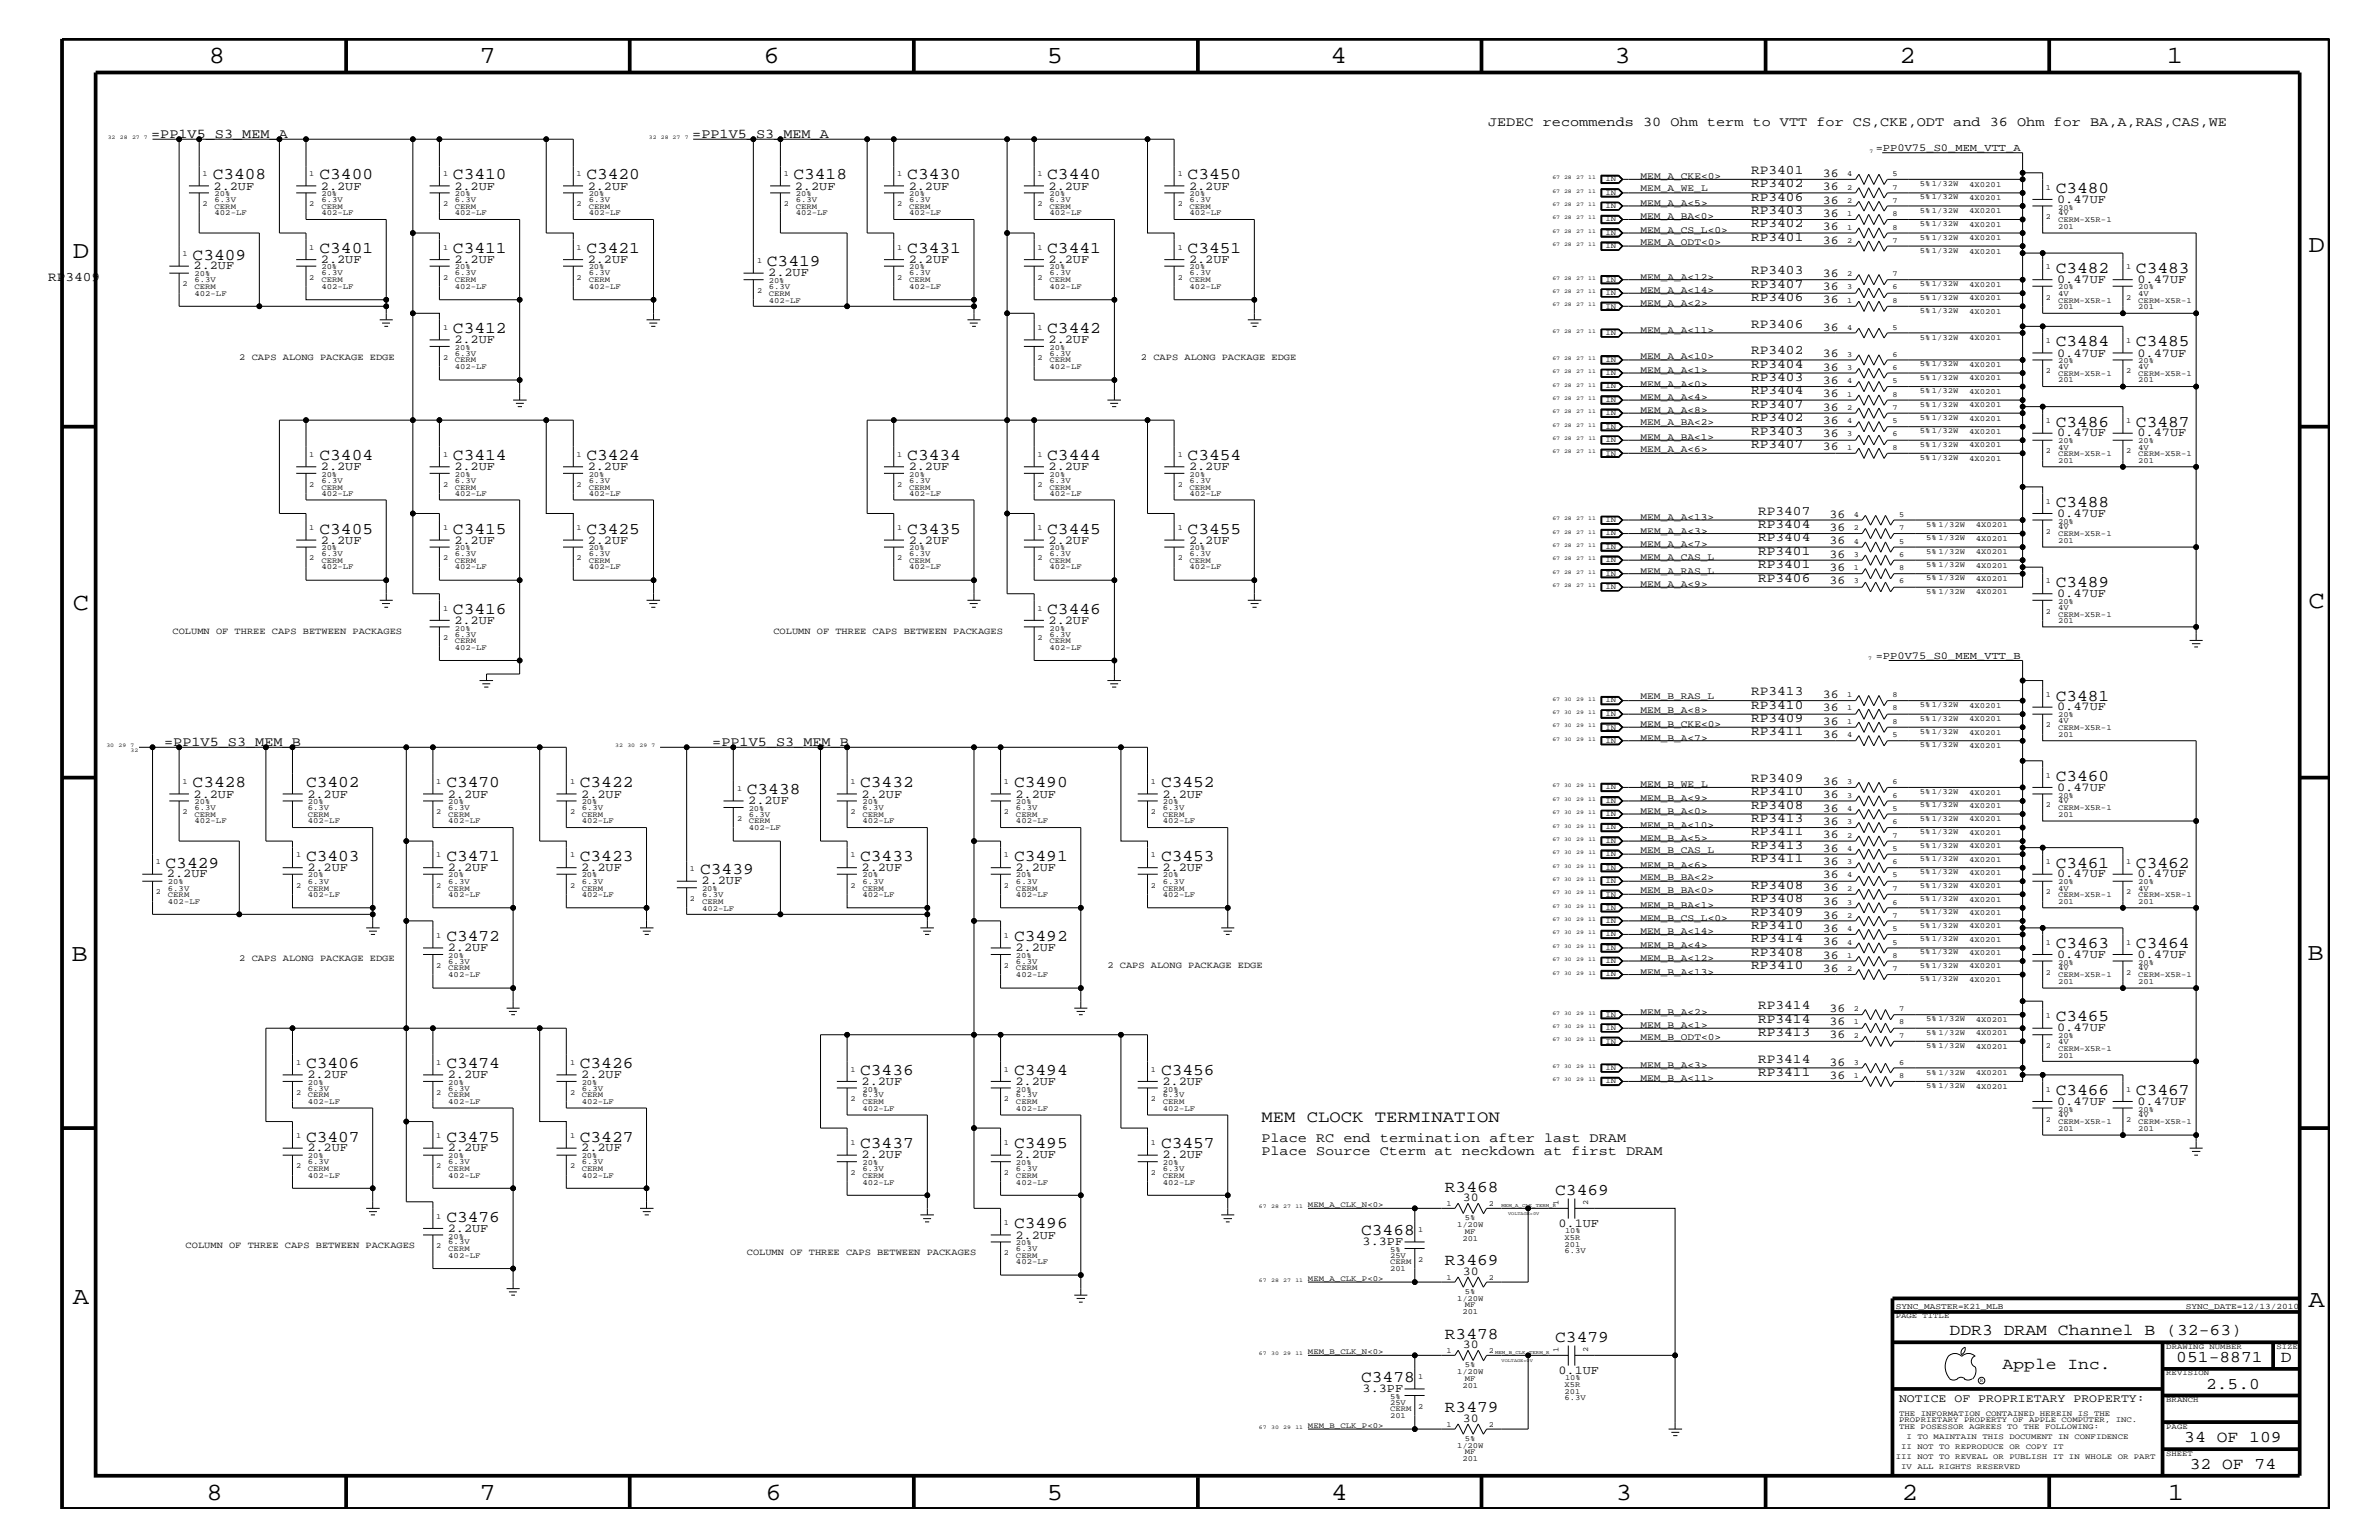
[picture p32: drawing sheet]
<svg xmlns="http://www.w3.org/2000/svg" width="432mm" height="279mm" viewBox="0 0 432 279" stroke-linecap="round" stroke-linejoin="round" font-family="sans-serif">
<defs><g id="words">
<g font-size="4.5">
<text x="37.9" y="11.5">8</text>
<text x="87" y="11.5">7</text>
<text x="138.6" y="11.5">6</text>
<text x="190" y="11.5">5</text>
<text x="241.5" y="11.5">4</text>
<text x="293" y="11.5">3</text>
<text x="344.8" y="11.5">2</text>
<text x="393.3" y="11.5">1</text>
<text x="13.2" y="46.8">D</text>
<text x="419" y="45.7">D</text>
<text x="13.2" y="110.6">C</text>
<text x="419" y="110.3">C</text>
<text x="13" y="174.3">B</text>
<text x="418.8" y="174.2">B</text>
<text x="13.2" y="236.7">A</text>
<text x="419" y="237.1">A</text>
<text x="37.5" y="272.1">8</text>
<text x="87" y="272.1">7</text>
<text x="138.9" y="272.1">6</text>
<text x="190" y="272.1">5</text>
<text x="241.6" y="272.1">4</text>
<text x="293.3" y="272.1">3</text>
<text x="345.2" y="272.1">2</text>
<text x="393.4" y="272.1">1</text>
</g>
<g font-size="3">
<text x="38.6" y="32.5">C3408</text>
<text x="58" y="32.5">C3400</text>
<text x="82.2" y="32.5">C3410</text>
<text x="106.4" y="32.5">C3420</text>
<text x="144" y="32.5">C3418</text>
<text x="164.7" y="32.5">C3430</text>
<text x="190.1" y="32.5">C3440</text>
<text x="215.6" y="32.5">C3450</text>
<text x="373.1" y="35">C3480</text>
<text x="35" y="47.1">C3409</text>
<text x="58" y="45.9">C3401</text>
<text x="82.2" y="45.9">C3411</text>
<text x="106.4" y="45.9">C3421</text>
<text x="164.7" y="45.9">C3431</text>
<text x="190.1" y="45.9">C3441</text>
<text x="215.6" y="45.9">C3451</text>
<text x="139.2" y="48.3">C3419</text>
<text x="373.1" y="49.6">C3482</text>
<text x="387.7" y="49.6">C3483</text>
<text x="82.2" y="60.4">C3412</text>
<text x="190.1" y="60.4">C3442</text>
<text x="373.1" y="62.9">C3484</text>
<text x="387.7" y="62.9">C3485</text>
<text x="373.1" y="77.4">C3486</text>
<text x="387.7" y="77.4">C3487</text>
<text x="58" y="83.5">C3404</text>
<text x="82.2" y="83.5">C3414</text>
<text x="106.4" y="83.5">C3424</text>
<text x="164.7" y="83.5">C3434</text>
<text x="190.1" y="83.5">C3444</text>
<text x="215.6" y="83.5">C3454</text>
<text x="373.1" y="92">C3488</text>
<text x="58" y="96.8">C3405</text>
<text x="82.2" y="96.8">C3415</text>
<text x="106.4" y="96.8">C3425</text>
<text x="164.7" y="96.8">C3435</text>
<text x="190.1" y="96.8">C3445</text>
<text x="215.6" y="96.8">C3455</text>
<text x="373.1" y="106.5">C3489</text>
<text x="82.2" y="111.4">C3416</text>
<text x="190.1" y="111.4">C3446</text>
<text x="373.1" y="127.1">C3481</text>
<text x="35" y="142.9">C3428</text>
<text x="55.5" y="142.9">C3402</text>
<text x="81" y="142.9">C3470</text>
<text x="105.2" y="142.9">C3422</text>
<text x="156.1" y="142.9">C3432</text>
<text x="184.1" y="142.9">C3490</text>
<text x="210.7" y="142.9">C3452</text>
<text x="373.1" y="141.7">C3460</text>
<text x="135.6" y="144">C3438</text>
<text x="30.1" y="157.4">C3429</text>
<text x="55.5" y="156.2">C3403</text>
<text x="81" y="156.2">C3471</text>
<text x="105.2" y="156.2">C3423</text>
<text x="127.1" y="158.6">C3439</text>
<text x="156.1" y="156.2">C3433</text>
<text x="184.1" y="156.2">C3491</text>
<text x="210.7" y="156.2">C3453</text>
<text x="373.1" y="157.4">C3461</text>
<text x="387.7" y="157.4">C3462</text>
<text x="81" y="170.7">C3472</text>
<text x="184.1" y="170.7">C3492</text>
<text x="373.1" y="172">C3463</text>
<text x="387.7" y="172">C3464</text>
<text x="373.1" y="185.3">C3465</text>
<text x="55.5" y="193.7">C3406</text>
<text x="81" y="193.7">C3474</text>
<text x="105.2" y="193.7">C3426</text>
<text x="156.1" y="195">C3436</text>
<text x="184.1" y="195">C3494</text>
<text x="210.7" y="195">C3456</text>
<text x="228.9" y="203.5">MEM CLOCK TERMINATION</text>
<text x="373.1" y="198.7">C3466</text>
<text x="387.7" y="198.7">C3467</text>
<text x="55.5" y="207.1">C3407</text>
<text x="81" y="207.1">C3475</text>
<text x="105.2" y="207.1">C3427</text>
<text x="156.1" y="208.3">C3437</text>
<text x="184.1" y="208.3">C3495</text>
<text x="210.7" y="208.3">C3457</text>
<text x="81" y="221.7">C3476</text>
<text x="262.3" y="216.2">R3468</text>
<text x="282.3" y="216.9">C3469</text>
<text x="184.1" y="222.9">C3496</text>
<text x="247.1" y="224.1">C3468</text>
<text x="262.3" y="229.6">R3469</text>
<text x="262.3" y="242.9">R3478</text>
<text x="282.3" y="243.5">C3479</text>
<text x="353.9" y="242.3">DDR3 DRAM Channel B (32-63)</text>
<text x="247.1" y="250.7">C3478</text>
<text x="363.5" y="248.4">Apple Inc.</text>
<text x="395" y="247.1">051-8871</text>
<text x="400.4" y="252">2.5.0</text>
<text x="414" y="247.1">D</text>
<text x="262.3" y="256.2">R3479</text>
<text x="396.5" y="261.6">34 OF 109</text>
<text x="397.5" y="266.6">32 OF 74</text>
</g>
<g font-size="2.5">
<text x="270.1" y="22.9">JEDEC recommends 30 Ohm term to VTT for CS,CKE,ODT and 36 Ohm for BA,A,RAS,CAS,WE</text>
<text x="27.4" y="25">=PP1V5_S3_MEM_A</text>
<text x="125.6" y="25">=PP1V5_S3_MEM_A</text>
<text x="29.8" y="135.3">=PP1V5_S3_MEM_B</text>
<text x="129.3" y="135.3">=PP1V5_S3_MEM_B</text>
<text x="228.9" y="207.1">Place RC end termination after last DRAM</text>
<text x="228.9" y="209.6">Place Source Cterm at neckdown at first DRAM</text>
</g>
<g font-size="2.4">
<text x="317.8" y="31.6">RP3401</text>
<text x="317.8" y="34">RP3402</text>
<text x="317.8" y="36.4">RP3406</text>
<text x="317.8" y="38.9">RP3403</text>
<text x="317.8" y="41.3">RP3402</text>
<text x="317.8" y="43.7">RP3401</text>
<text x="8.7" y="51">RP3409</text>
<text x="317.8" y="49.7">RP3403</text>
<text x="317.8" y="52.2">RP3407</text>
<text x="317.8" y="54.6">RP3406</text>
<text x="317.8" y="59.5">RP3406</text>
<text x="317.8" y="64.3">RP3402</text>
<text x="317.8" y="66.7">RP3404</text>
<text x="317.8" y="69.2">RP3403</text>
<text x="317.8" y="71.6">RP3404</text>
<text x="317.8" y="74">RP3407</text>
<text x="317.8" y="76.4">RP3402</text>
<text x="317.8" y="78.9">RP3403</text>
<text x="317.8" y="81.3">RP3407</text>
<text x="319.1" y="95.9">RP3404</text>
<text x="319.1" y="93.4">RP3407</text>
<text x="319.1" y="98.2">RP3404</text>
<text x="319.1" y="100.7">RP3401</text>
<text x="319.1" y="103.1">RP3401</text>
<text x="319.1" y="105.5">RP3406</text>
<text x="317.8" y="126.2">RP3413</text>
<text x="317.8" y="128.6">RP3410</text>
<text x="317.8" y="131">RP3409</text>
<text x="317.8" y="133.4">RP3411</text>
<text x="317.8" y="141.9">RP3409</text>
<text x="317.8" y="149.2">RP3413</text>
<text x="317.8" y="144.3">RP3410</text>
<text x="317.8" y="146.8">RP3408</text>
<text x="317.8" y="154">RP3413</text>
<text x="317.8" y="151.6">RP3411</text>
<text x="317.8" y="161.3">RP3408</text>
<text x="317.8" y="156.4">RP3411</text>
<text x="317.8" y="163.7">RP3408</text>
<text x="317.8" y="166.1">RP3409</text>
<text x="317.8" y="168.6">RP3410</text>
<text x="317.8" y="173.4">RP3408</text>
<text x="317.8" y="171">RP3414</text>
<text x="317.8" y="175.9">RP3410</text>
<text x="319.1" y="183.1">RP3414</text>
<text x="319.1" y="185.5">RP3414</text>
<text x="319.1" y="188">RP3413</text>
<text x="319.1" y="195.3">RP3411</text>
<text x="319.1" y="192.8">RP3414</text>
</g>
<g font-size="2.2">
<text x="38.8" y="34.4">2.2UF</text>
<text x="58.3" y="34.4">2.2UF</text>
<text x="82.5" y="34.4">2.2UF</text>
<text x="106.7" y="34.4">2.2UF</text>
<text x="144.3" y="34.4">2.2UF</text>
<text x="164.9" y="34.4">2.2UF</text>
<text x="190.3" y="34.4">2.2UF</text>
<text x="215.8" y="34.4">2.2UF</text>
<text x="330.9" y="32">36</text>
<text x="330.9" y="34.5">36</text>
<text x="330.9" y="36.9">36</text>
<text x="330.9" y="39.3">36</text>
<text x="330.9" y="41.8">36</text>
<text x="373.4" y="36.8">0.47UF</text>
<text x="58.3" y="47.7">2.2UF</text>
<text x="82.5" y="47.7">2.2UF</text>
<text x="106.7" y="47.7">2.2UF</text>
<text x="164.9" y="47.7">2.2UF</text>
<text x="190.3" y="47.7">2.2UF</text>
<text x="215.8" y="47.7">2.2UF</text>
<text x="330.9" y="44.2">36</text>
<text x="35.1" y="48.9">2.2UF</text>
<text x="139.4" y="50.2">2.2UF</text>
<text x="330.9" y="50.2">36</text>
<text x="330.9" y="52.7">36</text>
<text x="373.4" y="51.3">0.47UF</text>
<text x="387.9" y="51.3">0.47UF</text>
<text x="330.9" y="55.1">36</text>
<text x="330.9" y="60">36</text>
<text x="82.5" y="62.3">2.2UF</text>
<text x="190.3" y="62.3">2.2UF</text>
<text x="330.9" y="64.8">36</text>
<text x="373.4" y="64.7">0.47UF</text>
<text x="387.9" y="64.7">0.47UF</text>
<text x="330.9" y="67.3">36</text>
<text x="330.9" y="69.6">36</text>
<text x="330.9" y="72.1">36</text>
<text x="330.9" y="74.5">36</text>
<text x="330.9" y="76.9">36</text>
<text x="330.9" y="79.4">36</text>
<text x="330.9" y="81.7">36</text>
<text x="373.4" y="79.2">0.47UF</text>
<text x="387.9" y="79.2">0.47UF</text>
<text x="58.3" y="85.3">2.2UF</text>
<text x="82.5" y="85.3">2.2UF</text>
<text x="106.7" y="85.3">2.2UF</text>
<text x="164.9" y="85.3">2.2UF</text>
<text x="190.3" y="85.3">2.2UF</text>
<text x="215.8" y="85.3">2.2UF</text>
<text x="332.1" y="93.9">36</text>
<text x="373.4" y="93.8">0.47UF</text>
<text x="58.3" y="98.7">2.2UF</text>
<text x="82.5" y="98.7">2.2UF</text>
<text x="106.7" y="98.7">2.2UF</text>
<text x="164.9" y="98.7">2.2UF</text>
<text x="190.3" y="98.7">2.2UF</text>
<text x="215.8" y="98.7">2.2UF</text>
<text x="332.1" y="96.3">36</text>
<text x="332.1" y="98.7">36</text>
<text x="332.1" y="101.2">36</text>
<text x="332.1" y="103.6">36</text>
<text x="332.1" y="106">36</text>
<text x="82.5" y="113.1">2.2UF</text>
<text x="190.3" y="113.1">2.2UF</text>
<text x="373.4" y="108.3">0.47UF</text>
<text x="330.9" y="126.6">36</text>
<text x="330.9" y="129.1">36</text>
<text x="330.9" y="131.5">36</text>
<text x="373.4" y="128.9">0.47UF</text>
<text x="330.9" y="133.9">36</text>
<text x="330.9" y="142.4">36</text>
<text x="373.4" y="143.5">0.47UF</text>
<text x="35.1" y="144.7">2.2UF</text>
<text x="55.8" y="144.7">2.2UF</text>
<text x="81.3" y="144.7">2.2UF</text>
<text x="105.5" y="144.7">2.2UF</text>
<text x="135.8" y="145.9">2.2UF</text>
<text x="156.4" y="144.7">2.2UF</text>
<text x="184.3" y="144.7">2.2UF</text>
<text x="211" y="144.7">2.2UF</text>
<text x="330.9" y="149.6">36</text>
<text x="330.9" y="144.8">36</text>
<text x="330.9" y="147.3">36</text>
<text x="330.9" y="154.5">36</text>
<text x="330.9" y="152.1">36</text>
<text x="30.3" y="159.2">2.2UF</text>
<text x="55.8" y="158">2.2UF</text>
<text x="81.3" y="158">2.2UF</text>
<text x="105.5" y="158">2.2UF</text>
<text x="127.3" y="160.5">2.2UF</text>
<text x="156.4" y="158">2.2UF</text>
<text x="184.3" y="158">2.2UF</text>
<text x="211" y="158">2.2UF</text>
<text x="330.9" y="159.4">36</text>
<text x="330.9" y="161.7">36</text>
<text x="330.9" y="156.9">36</text>
<text x="373.4" y="159.2">0.47UF</text>
<text x="387.9" y="159.2">0.47UF</text>
<text x="330.9" y="164.2">36</text>
<text x="330.9" y="166.7">36</text>
<text x="81.3" y="172.6">2.2UF</text>
<text x="184.3" y="172.6">2.2UF</text>
<text x="330.9" y="169">36</text>
<text x="330.9" y="173.9">36</text>
<text x="330.9" y="171.5">36</text>
<text x="373.4" y="173.8">0.47UF</text>
<text x="387.9" y="173.8">0.47UF</text>
<text x="330.9" y="176.3">36</text>
<text x="332.1" y="183.6">36</text>
<text x="332.1" y="188.4">36</text>
<text x="332.1" y="186">36</text>
<text x="373.4" y="187.1">0.47UF</text>
<text x="55.8" y="195.6">2.2UF</text>
<text x="81.3" y="195.6">2.2UF</text>
<text x="105.5" y="195.6">2.2UF</text>
<text x="156.4" y="196.8">2.2UF</text>
<text x="184.3" y="196.8">2.2UF</text>
<text x="211" y="196.8">2.2UF</text>
<text x="332.1" y="195.7">36</text>
<text x="332.1" y="193.3">36</text>
<text x="373.4" y="200.4">0.47UF</text>
<text x="387.9" y="200.4">0.47UF</text>
<text x="55.8" y="208.9">2.2UF</text>
<text x="81.3" y="208.9">2.2UF</text>
<text x="105.5" y="208.9">2.2UF</text>
<text x="156.4" y="210.2">2.2UF</text>
<text x="184.3" y="210.2">2.2UF</text>
<text x="211" y="210.2">2.2UF</text>
<text x="265.5" y="217.9">30</text>
<text x="81.3" y="223.5">2.2UF</text>
<text x="184.3" y="224.7">2.2UF</text>
<text x="247.3" y="225.9">3.3PF</text>
<text x="282.9" y="222.6">0.1UF</text>
<text x="265.5" y="231.3">30</text>
<text x="265.5" y="244.5">30</text>
<text x="282.9" y="249.3">0.1UF</text>
<text x="247.3" y="252.6">3.3PF</text>
<text x="265.5" y="257.9">30</text>
</g>
<text font-size="2.1" x="344.7" y="254.4">NOTICE OF PROPRIETARY PROPERTY:</text>
<g font-size="1.9">
<text x="340.4" y="27.5">=PP0V75_S0_MEM_VTT_A</text>
<text x="340.4" y="119.6">=PP0V75_S0_MEM_VTT_B</text>
</g>
<g font-size="1.8">
<text x="297.8" y="34.7">MEM_A_WE_L</text>
<text x="297.8" y="32.5">MEM_A_CKE&lt;0&gt;</text>
<text x="297.8" y="37.4">MEM_A_A&lt;5&gt;</text>
<text x="297.8" y="39.8">MEM_A_BA&lt;0&gt;</text>
<text x="297.8" y="44.4">MEM_A_ODT&lt;0&gt;</text>
<text x="297.8" y="42.3">MEM_A_CS_L&lt;0&gt;</text>
<text x="297.8" y="50.7">MEM_A_A&lt;12&gt;</text>
<text x="297.8" y="53.2">MEM_A_A&lt;14&gt;</text>
<text x="297.8" y="55.6">MEM_A_A&lt;2&gt;</text>
<text x="297.8" y="65.1">MEM_A_A&lt;10&gt;</text>
<text x="297.8" y="60.4">MEM_A_A&lt;11&gt;</text>
<text x="297.8" y="67.7">MEM_A_A&lt;1&gt;</text>
<text x="297.8" y="70.1">MEM_A_A&lt;0&gt;</text>
<text x="297.8" y="72.6">MEM_A_A&lt;4&gt;</text>
<text x="297.8" y="77.2">MEM_A_BA&lt;2&gt;</text>
<text x="297.8" y="75">MEM_A_A&lt;8&gt;</text>
<text x="297.8" y="79.9">MEM_A_BA&lt;1&gt;</text>
<text x="297.8" y="82">MEM_A_A&lt;6&gt;</text>
<text x="297.8" y="94.3">MEM_A_A&lt;13&gt;</text>
<text x="297.8" y="101.6">MEM_A_CAS_L</text>
<text x="297.8" y="96.8">MEM_A_A&lt;3&gt;</text>
<text x="297.8" y="99.3">MEM_A_A&lt;7&gt;</text>
<text x="297.8" y="104.1">MEM_A_RAS_L</text>
<text x="297.8" y="106.5">MEM_A_A&lt;9&gt;</text>
<text x="297.8" y="129.3">MEM_B_A&lt;8&gt;</text>
<text x="297.8" y="126.9">MEM_B_RAS_L</text>
<text x="297.8" y="131.9">MEM_B_CKE&lt;0&gt;</text>
<text x="297.8" y="134.4">MEM_B_A&lt;7&gt;</text>
<text x="297.8" y="142.9">MEM_B_WE_L</text>
<text x="297.8" y="145.3">MEM_B_A&lt;9&gt;</text>
<text x="297.8" y="147.7">MEM_B_A&lt;0&gt;</text>
<text x="297.8" y="150.1">MEM_B_A&lt;10&gt;</text>
<text x="297.8" y="154.7">MEM_B_CAS_L</text>
<text x="297.8" y="152.6">MEM_B_A&lt;5&gt;</text>
<text x="297.8" y="157.4">MEM_B_A&lt;6&gt;</text>
<text x="297.8" y="159.6">MEM_B_BA&lt;2&gt;</text>
<text x="297.8" y="162">MEM_B_BA&lt;0&gt;</text>
<text x="297.8" y="167.1">MEM_B_CS_L&lt;0&gt;</text>
<text x="297.8" y="164.7">MEM_B_BA&lt;1&gt;</text>
<text x="297.8" y="169.5">MEM_B_A&lt;14&gt;</text>
<text x="297.8" y="172">MEM_B_A&lt;4&gt;</text>
<text x="297.8" y="174.4">MEM_B_A&lt;12&gt;</text>
<text x="297.8" y="176.8">MEM_B_A&lt;13&gt;</text>
<text x="297.8" y="184.1">MEM_B_A&lt;2&gt;</text>
<text x="297.8" y="186.5">MEM_B_A&lt;1&gt;</text>
<text x="297.8" y="188.7">MEM_B_ODT&lt;0&gt;</text>
<text x="297.8" y="196.2">MEM_B_A&lt;11&gt;</text>
<text x="297.8" y="193.7">MEM_B_A&lt;3&gt;</text>
</g>
<g font-size="1.7">
<text x="43.4" y="65.3">2 CAPS ALONG PACKAGE EDGE</text>
<text x="207.1" y="65.3">2 CAPS ALONG PACKAGE EDGE</text>
<text x="31.3" y="115">COLUMN OF THREE CAPS BETWEEN PACKAGES</text>
<text x="140.4" y="115">COLUMN OF THREE CAPS BETWEEN PACKAGES</text>
<text x="43.4" y="174.4">2 CAPS ALONG PACKAGE EDGE</text>
<text x="201" y="175.6">2 CAPS ALONG PACKAGE EDGE</text>
<text x="33.7" y="226.5">COLUMN OF THREE CAPS BETWEEN PACKAGES</text>
<text x="135.6" y="227.7">COLUMN OF THREE CAPS BETWEEN PACKAGES</text>
</g>
<g font-size="1.5">
<text x="344.1" y="237.4">SYNC_MASTER=K21_MLB</text>
<text x="396.7" y="237.4">SYNC_DATE=12/13/2010</text>
</g>
<g font-size="1.4">
<text x="36.7" y="31.9">1</text>
<text x="38.9" y="35.6">20%</text>
<text x="56.1" y="31.9">1</text>
<text x="58.3" y="35.6">20%</text>
<text x="80.4" y="31.9">1</text>
<text x="82.5" y="35.6">20%</text>
<text x="104.6" y="31.9">1</text>
<text x="106.8" y="35.6">20%</text>
<text x="142.2" y="31.9">1</text>
<text x="144.4" y="35.6">20%</text>
<text x="162.8" y="31.9">1</text>
<text x="165" y="35.6">20%</text>
<text x="188.3" y="31.9">1</text>
<text x="190.5" y="35.6">20%</text>
<text x="213.8" y="31.9">1</text>
<text x="215.9" y="35.6">20%</text>
<text x="291.4" y="35.3">IN</text>
<text x="291.4" y="32.9">IN</text>
<text x="335.3" y="31.9">4</text>
<text x="335.3" y="34.4">2</text>
<text x="343.5" y="31.9">5</text>
<text x="343.5" y="34.4">7</text>
<text x="348.4" y="33.7">5% 1/32W</text>
<text x="357.4" y="33.9">4X0201</text>
<text x="371.3" y="34.4">1</text>
<text x="36.7" y="37.4">2</text>
<text x="38.9" y="36.7">6.3V</text>
<text x="38.9" y="39.1">402-LF</text>
<text x="38.9" y="37.9">CERM</text>
<text x="56.1" y="37.4">2</text>
<text x="58.3" y="39.1">402-LF</text>
<text x="58.3" y="36.7">6.3V</text>
<text x="58.3" y="37.9">CERM</text>
<text x="80.4" y="37.4">2</text>
<text x="82.5" y="39.1">402-LF</text>
<text x="82.5" y="36.7">6.3V</text>
<text x="82.5" y="37.9">CERM</text>
<text x="104.6" y="37.4">2</text>
<text x="106.8" y="37.9">CERM</text>
<text x="106.8" y="36.7">6.3V</text>
<text x="106.8" y="39.1">402-LF</text>
<text x="142.2" y="37.4">2</text>
<text x="144.4" y="36.7">6.3V</text>
<text x="144.4" y="39.1">402-LF</text>
<text x="144.4" y="37.9">CERM</text>
<text x="162.8" y="37.4">2</text>
<text x="165" y="37.9">CERM</text>
<text x="165" y="36.7">6.3V</text>
<text x="165" y="39.1">402-LF</text>
<text x="188.3" y="37.4">2</text>
<text x="190.5" y="37.9">CERM</text>
<text x="190.5" y="39.1">402-LF</text>
<text x="190.5" y="36.7">6.3V</text>
<text x="213.8" y="37.4">2</text>
<text x="215.9" y="36.7">6.3V</text>
<text x="215.9" y="39.1">402-LF</text>
<text x="215.9" y="37.9">CERM</text>
<text x="291.4" y="37.8">IN</text>
<text x="291.4" y="40.2">IN</text>
<text x="335.3" y="36.8">2</text>
<text x="335.3" y="39.2">1</text>
<text x="335.3" y="41.7">1</text>
<text x="343.5" y="36.8">7</text>
<text x="343.5" y="39.2">8</text>
<text x="343.5" y="41.7">8</text>
<text x="348.4" y="36.2">5% 1/32W</text>
<text x="348.4" y="38.6">5% 1/32W</text>
<text x="348.4" y="41">5% 1/32W</text>
<text x="357.4" y="36.4">4X0201</text>
<text x="357.4" y="38.7">4X0201</text>
<text x="357.4" y="41.2">4X0201</text>
<text x="371.3" y="39.8">2</text>
<text x="373.5" y="39.1">4V</text>
<text x="373.5" y="40.3">CERM-X5R-1</text>
<text x="373.5" y="38">20%</text>
<text x="373.5" y="41.5">201</text>
<text x="33.1" y="46.5">1</text>
<text x="56.1" y="45.3">1</text>
<text x="80.4" y="45.3">1</text>
<text x="104.6" y="45.3">1</text>
<text x="137.4" y="47.7">1</text>
<text x="162.8" y="45.3">1</text>
<text x="188.3" y="45.3">1</text>
<text x="213.8" y="45.3">1</text>
<text x="291.4" y="45.1">IN</text>
<text x="291.4" y="42.6">IN</text>
<text x="335.3" y="44.1">2</text>
<text x="343.5" y="44.1">7</text>
<text x="348.4" y="43.5">5% 1/32W</text>
<text x="348.4" y="45.9">5% 1/32W</text>
<text x="357.4" y="43.5">4X0201</text>
<text x="357.4" y="46">4X0201</text>
<text x="33.1" y="51.9">2</text>
<text x="35.3" y="52.4">CERM</text>
<text x="35.3" y="51.3">6.3V</text>
<text x="35.3" y="50.2">20%</text>
<text x="35.3" y="53.6">402-LF</text>
<text x="56.1" y="50.7">2</text>
<text x="58.3" y="50">6.3V</text>
<text x="58.3" y="52.4">402-LF</text>
<text x="58.3" y="51.3">CERM</text>
<text x="58.3" y="48.9">20%</text>
<text x="80.4" y="50.7">2</text>
<text x="82.5" y="51.3">CERM</text>
<text x="82.5" y="48.9">20%</text>
<text x="82.5" y="50">6.3V</text>
<text x="82.5" y="52.4">402-LF</text>
<text x="104.6" y="50.7">2</text>
<text x="106.8" y="50">6.3V</text>
<text x="106.8" y="48.9">20%</text>
<text x="106.8" y="52.4">402-LF</text>
<text x="106.8" y="51.3">CERM</text>
<text x="137.4" y="53.2">2</text>
<text x="139.5" y="53.6">CERM</text>
<text x="139.5" y="52.4">6.3V</text>
<text x="139.5" y="51.3">20%</text>
<text x="162.8" y="50.7">2</text>
<text x="165" y="50">6.3V</text>
<text x="165" y="48.9">20%</text>
<text x="165" y="52.4">402-LF</text>
<text x="165" y="51.3">CERM</text>
<text x="188.3" y="50.7">2</text>
<text x="190.5" y="48.9">20%</text>
<text x="190.5" y="50">6.3V</text>
<text x="190.5" y="52.4">402-LF</text>
<text x="190.5" y="51.3">CERM</text>
<text x="213.8" y="50.7">2</text>
<text x="215.9" y="50">6.3V</text>
<text x="215.9" y="48.9">20%</text>
<text x="215.9" y="52.4">402-LF</text>
<text x="215.9" y="51.3">CERM</text>
<text x="291.4" y="53.5">IN</text>
<text x="291.4" y="51.1">IN</text>
<text x="335.3" y="50.2">2</text>
<text x="335.3" y="52.5">3</text>
<text x="343.5" y="50.2">7</text>
<text x="343.5" y="52.5">6</text>
<text x="348.4" y="51.9">5% 1/32W</text>
<text x="357.4" y="52.1">4X0201</text>
<text x="371.3" y="48.9">1</text>
<text x="373.5" y="53.6">4V</text>
<text x="373.5" y="52.5">20%</text>
<text x="385.9" y="48.9">1</text>
<text x="388.1" y="52.5">20%</text>
<text x="388.1" y="53.6">4V</text>
<text x="80.4" y="59.8">1</text>
<text x="139.5" y="54.9">402-LF</text>
<text x="188.3" y="59.8">1</text>
<text x="291.4" y="56">IN</text>
<text x="335.3" y="55">1</text>
<text x="335.3" y="59.8">4</text>
<text x="343.5" y="55">8</text>
<text x="343.5" y="59.8">5</text>
<text x="348.4" y="54.4">5% 1/32W</text>
<text x="348.4" y="56.8">5% 1/32W</text>
<text x="357.4" y="54.5">4X0201</text>
<text x="357.4" y="56.9">4X0201</text>
<text x="371.3" y="54.4">2</text>
<text x="373.5" y="56.1">201</text>
<text x="373.5" y="54.9">CERM-X5R-1</text>
<text x="385.9" y="54.4">2</text>
<text x="388.1" y="54.9">CERM-X5R-1</text>
<text x="388.1" y="56.1">201</text>
<text x="80.4" y="65.3">2</text>
<text x="82.5" y="65.7">CERM</text>
<text x="82.5" y="63.4">20%</text>
<text x="82.5" y="64.5">6.3V</text>
<text x="188.3" y="65.3">2</text>
<text x="190.5" y="65.7">CERM</text>
<text x="190.5" y="63.4">20%</text>
<text x="190.5" y="64.5">6.3V</text>
<text x="291.4" y="60.8">IN</text>
<text x="291.4" y="65.6">IN</text>
<text x="335.3" y="64.7">3</text>
<text x="343.5" y="64.7">6</text>
<text x="348.4" y="61.7">5% 1/32W</text>
<text x="357.4" y="61.8">4X0201</text>
<text x="371.3" y="62.3">1</text>
<text x="373.5" y="65.9">20%</text>
<text x="385.9" y="62.3">1</text>
<text x="388.1" y="65.9">20%</text>
<text x="82.5" y="67">402-LF</text>
<text x="190.5" y="67">402-LF</text>
<text x="291.4" y="68.1">IN</text>
<text x="291.4" y="70.5">IN</text>
<text x="335.3" y="67.1">3</text>
<text x="335.3" y="69.5">4</text>
<text x="335.3" y="72">1</text>
<text x="343.5" y="67.1">6</text>
<text x="343.5" y="69.5">5</text>
<text x="343.5" y="72">8</text>
<text x="348.4" y="66.5">5% 1/32W</text>
<text x="348.4" y="68.9">5% 1/32W</text>
<text x="348.4" y="71.3">5% 1/32W</text>
<text x="357.4" y="66.7">4X0201</text>
<text x="357.4" y="69">4X0201</text>
<text x="357.4" y="71.5">4X0201</text>
<text x="371.3" y="67.7">2</text>
<text x="373.5" y="68.2">CERM-X5R-1</text>
<text x="373.5" y="69.4">201</text>
<text x="373.5" y="67">4V</text>
<text x="385.9" y="67.7">2</text>
<text x="388.1" y="69.4">201</text>
<text x="388.1" y="68.2">CERM-X5R-1</text>
<text x="388.1" y="67">4V</text>
<text x="291.4" y="72.9">IN</text>
<text x="291.4" y="77.8">IN</text>
<text x="291.4" y="75.4">IN</text>
<text x="335.3" y="74.4">2</text>
<text x="335.3" y="76.8">4</text>
<text x="343.5" y="74.4">7</text>
<text x="343.5" y="76.8">5</text>
<text x="348.4" y="73.8">5% 1/32W</text>
<text x="348.4" y="76.2">5% 1/32W</text>
<text x="357.4" y="73.9">4X0201</text>
<text x="357.4" y="76.3">4X0201</text>
<text x="371.3" y="76.8">1</text>
<text x="385.9" y="76.8">1</text>
<text x="56.1" y="82.8">1</text>
<text x="80.4" y="82.8">1</text>
<text x="104.6" y="82.8">1</text>
<text x="162.8" y="82.8">1</text>
<text x="188.3" y="82.8">1</text>
<text x="213.8" y="82.8">1</text>
<text x="291.4" y="80.2">IN</text>
<text x="291.4" y="82.7">IN</text>
<text x="335.3" y="79.2">3</text>
<text x="335.3" y="81.6">1</text>
<text x="343.5" y="79.2">6</text>
<text x="343.5" y="81.6">8</text>
<text x="348.4" y="78.6">5% 1/32W</text>
<text x="348.4" y="81.1">5% 1/32W</text>
<text x="348.4" y="83.5">5% 1/32W</text>
<text x="357.4" y="78.8">4X0201</text>
<text x="357.4" y="81.1">4X0201</text>
<text x="357.4" y="83.6">4X0201</text>
<text x="371.3" y="82.2">2</text>
<text x="373.5" y="80.5">20%</text>
<text x="373.5" y="83.9">201</text>
<text x="373.5" y="82.7">CERM-X5R-1</text>
<text x="373.5" y="81.6">4V</text>
<text x="385.9" y="82.2">2</text>
<text x="388.1" y="80.5">20%</text>
<text x="388.1" y="83.9">201</text>
<text x="388.1" y="82.7">CERM-X5R-1</text>
<text x="388.1" y="81.6">4V</text>
<text x="56.1" y="88.3">2</text>
<text x="58.3" y="86.5">20%</text>
<text x="58.3" y="88.8">CERM</text>
<text x="58.3" y="87.6">6.3V</text>
<text x="80.4" y="88.3">2</text>
<text x="82.5" y="87.6">6.3V</text>
<text x="82.5" y="86.5">20%</text>
<text x="82.5" y="88.8">CERM</text>
<text x="104.6" y="88.3">2</text>
<text x="106.8" y="88.8">CERM</text>
<text x="106.8" y="86.5">20%</text>
<text x="106.8" y="87.6">6.3V</text>
<text x="162.8" y="88.3">2</text>
<text x="165" y="86.5">20%</text>
<text x="165" y="87.6">6.3V</text>
<text x="165" y="88.8">CERM</text>
<text x="188.3" y="88.3">2</text>
<text x="190.5" y="86.5">20%</text>
<text x="190.5" y="87.6">6.3V</text>
<text x="190.5" y="88.8">CERM</text>
<text x="213.8" y="88.3">2</text>
<text x="215.9" y="88.8">CERM</text>
<text x="215.9" y="86.5">20%</text>
<text x="215.9" y="87.6">6.3V</text>
<text x="58.3" y="90">402-LF</text>
<text x="82.5" y="90">402-LF</text>
<text x="106.8" y="90">402-LF</text>
<text x="165" y="90">402-LF</text>
<text x="190.5" y="90">402-LF</text>
<text x="215.9" y="90">402-LF</text>
<text x="291.4" y="94.8">IN</text>
<text x="336.5" y="93.8">4</text>
<text x="344.7" y="93.8">5</text>
<text x="349.6" y="95.6">5% 1/32W</text>
<text x="358.6" y="95.7">4X0201</text>
<text x="371.3" y="91.4">1</text>
<text x="373.5" y="95">20%</text>
<text x="56.1" y="101.6">2</text>
<text x="56.1" y="96.2">1</text>
<text x="58.3" y="99.9">20%</text>
<text x="58.3" y="101">6.3V</text>
<text x="80.4" y="101.6">2</text>
<text x="80.4" y="96.2">1</text>
<text x="82.5" y="101">6.3V</text>
<text x="82.5" y="99.9">20%</text>
<text x="104.6" y="101.6">2</text>
<text x="104.6" y="96.2">1</text>
<text x="106.8" y="101">6.3V</text>
<text x="106.8" y="99.9">20%</text>
<text x="162.8" y="101.6">2</text>
<text x="162.8" y="96.2">1</text>
<text x="165" y="99.9">20%</text>
<text x="165" y="101">6.3V</text>
<text x="188.3" y="101.6">2</text>
<text x="188.3" y="96.2">1</text>
<text x="190.5" y="101">6.3V</text>
<text x="190.5" y="99.9">20%</text>
<text x="213.8" y="101.6">2</text>
<text x="213.8" y="96.2">1</text>
<text x="215.9" y="101">6.3V</text>
<text x="215.9" y="99.9">20%</text>
<text x="291.4" y="97.1">IN</text>
<text x="291.4" y="99.6">IN</text>
<text x="336.5" y="96.2">2</text>
<text x="336.5" y="98.7">4</text>
<text x="336.5" y="101">3</text>
<text x="344.7" y="96.2">7</text>
<text x="344.7" y="98.7">5</text>
<text x="344.7" y="101">6</text>
<text x="349.6" y="98">5% 1/32W</text>
<text x="349.6" y="100.4">5% 1/32W</text>
<text x="358.6" y="98.2">4X0201</text>
<text x="358.6" y="100.5">4X0201</text>
<text x="371.3" y="96.8">2</text>
<text x="373.5" y="98.5">201</text>
<text x="373.5" y="97.3">CERM-X5R-1</text>
<text x="373.5" y="96">4V</text>
<text x="58.3" y="103.3">402-LF</text>
<text x="58.3" y="102.1">CERM</text>
<text x="82.5" y="103.3">402-LF</text>
<text x="82.5" y="102.1">CERM</text>
<text x="106.8" y="102.1">CERM</text>
<text x="106.8" y="103.3">402-LF</text>
<text x="165" y="102.1">CERM</text>
<text x="165" y="103.3">402-LF</text>
<text x="190.5" y="103.3">402-LF</text>
<text x="190.5" y="102.1">CERM</text>
<text x="215.9" y="102.1">CERM</text>
<text x="215.9" y="103.3">402-LF</text>
<text x="291.4" y="102.1">IN</text>
<text x="291.4" y="104.4">IN</text>
<text x="291.4" y="106.9">IN</text>
<text x="336.5" y="103.5">1</text>
<text x="336.5" y="105.9">3</text>
<text x="344.7" y="103.5">8</text>
<text x="344.7" y="105.9">6</text>
<text x="349.6" y="102.9">5% 1/32W</text>
<text x="349.6" y="105.3">5% 1/32W</text>
<text x="349.6" y="107.7">5% 1/32W</text>
<text x="358.6" y="103">4X0201</text>
<text x="358.6" y="105.4">4X0201</text>
<text x="358.6" y="107.8">4X0201</text>
<text x="371.3" y="105.9">1</text>
<text x="80.4" y="110.8">1</text>
<text x="188.3" y="110.8">1</text>
<text x="371.3" y="111.4">2</text>
<text x="373.5" y="109.5">20%</text>
<text x="373.5" y="113.1">201</text>
<text x="373.5" y="111.9">CERM-X5R-1</text>
<text x="373.5" y="110.6">4V</text>
<text x="80.4" y="116.2">2</text>
<text x="82.5" y="115.5">6.3V</text>
<text x="82.5" y="114.4">20%</text>
<text x="82.5" y="117.9">402-LF</text>
<text x="82.5" y="116.7">CERM</text>
<text x="188.3" y="116.2">2</text>
<text x="190.5" y="115.5">6.3V</text>
<text x="190.5" y="114.4">20%</text>
<text x="190.5" y="117.9">402-LF</text>
<text x="190.5" y="116.7">CERM</text>
<text x="291.4" y="127.5">IN</text>
<text x="291.4" y="129.9">IN</text>
<text x="335.3" y="126.5">1</text>
<text x="335.3" y="128.9">1</text>
<text x="335.3" y="131.3">1</text>
<text x="343.5" y="126.5">8</text>
<text x="343.5" y="128.9">8</text>
<text x="343.5" y="131.3">8</text>
<text x="348.4" y="128.3">5% 1/32W</text>
<text x="348.4" y="130.8">5% 1/32W</text>
<text x="357.4" y="128.5">4X0201</text>
<text x="357.4" y="130.8">4X0201</text>
<text x="371.3" y="131.9">2</text>
<text x="371.3" y="126.5">1</text>
<text x="373.5" y="131.3">4V</text>
<text x="373.5" y="130.2">20%</text>
<text x="291.4" y="132.4">IN</text>
<text x="291.4" y="134.7">IN</text>
<text x="335.3" y="133.8">4</text>
<text x="343.5" y="133.8">5</text>
<text x="348.4" y="133.2">5% 1/32W</text>
<text x="348.4" y="135.6">5% 1/32W</text>
<text x="357.4" y="133.3">4X0201</text>
<text x="357.4" y="135.7">4X0201</text>
<text x="373.5" y="133.6">201</text>
<text x="373.5" y="132.4">CERM-X5R-1</text>
<text x="33.1" y="142.3">1</text>
<text x="79.2" y="142.3">1</text>
<text x="103.5" y="142.3">1</text>
<text x="133.8" y="143.5">1</text>
<text x="154.3" y="142.3">1</text>
<text x="182.2" y="142.3">1</text>
<text x="208.9" y="142.3">1</text>
<text x="291.4" y="143.2">IN</text>
<text x="335.3" y="142.3">3</text>
<text x="343.5" y="142.3">6</text>
<text x="371.3" y="141.1">1</text>
<text x="33.1" y="147.7">2</text>
<text x="35.3" y="147">6.3V</text>
<text x="35.3" y="145.9">20%</text>
<text x="35.3" y="148.2">CERM</text>
<text x="35.3" y="149.4">402-LF</text>
<text x="55.9" y="145.9">20%</text>
<text x="55.9" y="147">6.3V</text>
<text x="55.9" y="148.2">CERM</text>
<text x="55.9" y="149.4">402-LF</text>
<text x="79.2" y="147.7">2</text>
<text x="81.4" y="149.4">402-LF</text>
<text x="81.4" y="148.2">CERM</text>
<text x="81.4" y="147">6.3V</text>
<text x="81.4" y="145.9">20%</text>
<text x="103.5" y="147.7">2</text>
<text x="105.6" y="145.9">20%</text>
<text x="105.6" y="147">6.3V</text>
<text x="105.6" y="148.2">CERM</text>
<text x="105.6" y="149.4">402-LF</text>
<text x="133.8" y="149">2</text>
<text x="135.9" y="148.2">6.3V</text>
<text x="135.9" y="147.1">20%</text>
<text x="135.9" y="149.4">CERM</text>
<text x="154.3" y="147.7">2</text>
<text x="156.5" y="145.9">20%</text>
<text x="156.5" y="147">6.3V</text>
<text x="156.5" y="148.2">CERM</text>
<text x="156.5" y="149.4">402-LF</text>
<text x="182.2" y="147.7">2</text>
<text x="184.4" y="147">6.3V</text>
<text x="184.4" y="145.9">20%</text>
<text x="184.4" y="149.4">402-LF</text>
<text x="184.4" y="148.2">CERM</text>
<text x="208.9" y="147.7">2</text>
<text x="211.1" y="148.2">CERM</text>
<text x="211.1" y="149.4">402-LF</text>
<text x="211.1" y="145.9">20%</text>
<text x="211.1" y="147">6.3V</text>
<text x="291.4" y="145.7">IN</text>
<text x="291.4" y="148.1">IN</text>
<text x="335.3" y="149.5">3</text>
<text x="335.3" y="144.7">3</text>
<text x="335.3" y="147.1">4</text>
<text x="343.5" y="149.5">6</text>
<text x="343.5" y="144.7">6</text>
<text x="343.5" y="147.1">5</text>
<text x="348.4" y="146.5">5% 1/32W</text>
<text x="348.4" y="144">5% 1/32W</text>
<text x="348.4" y="149">5% 1/32W</text>
<text x="357.4" y="146.7">4X0201</text>
<text x="357.4" y="144.2">4X0201</text>
<text x="357.4" y="149">4X0201</text>
<text x="371.3" y="146.5">2</text>
<text x="373.5" y="147">CERM-X5R-1</text>
<text x="373.5" y="144.7">20%</text>
<text x="373.5" y="148.2">201</text>
<text x="373.5" y="145.7">4V</text>
<text x="53.8" y="155.6">1</text>
<text x="79.2" y="155.6">1</text>
<text x="103.5" y="155.6">1</text>
<text x="135.9" y="150.7">402-LF</text>
<text x="154.3" y="155.6">1</text>
<text x="182.2" y="155.6">1</text>
<text x="208.9" y="155.6">1</text>
<text x="291.4" y="150.5">IN</text>
<text x="291.4" y="152.9">IN</text>
<text x="291.4" y="155.4">IN</text>
<text x="335.3" y="154.4">4</text>
<text x="335.3" y="152">2</text>
<text x="343.5" y="154.4">5</text>
<text x="343.5" y="152">7</text>
<text x="348.4" y="151.3">5% 1/32W</text>
<text x="348.4" y="153.8">5% 1/32W</text>
<text x="357.4" y="151.5">4X0201</text>
<text x="357.4" y="153.9">4X0201</text>
<text x="28.3" y="156.8">1</text>
<text x="30.5" y="160.5">20%</text>
<text x="30.5" y="161.6">6.3V</text>
<text x="53.8" y="161.1">2</text>
<text x="55.9" y="161.6">CERM</text>
<text x="55.9" y="159.2">20%</text>
<text x="55.9" y="160.3">6.3V</text>
<text x="79.2" y="161.1">2</text>
<text x="81.4" y="159.2">20%</text>
<text x="81.4" y="161.6">CERM</text>
<text x="81.4" y="160.3">6.3V</text>
<text x="103.5" y="161.1">2</text>
<text x="105.6" y="159.2">20%</text>
<text x="105.6" y="160.3">6.3V</text>
<text x="105.6" y="161.6">CERM</text>
<text x="125.2" y="158">1</text>
<text x="127.4" y="161.7">20%</text>
<text x="154.3" y="161.1">2</text>
<text x="156.5" y="161.6">CERM</text>
<text x="156.5" y="159.2">20%</text>
<text x="156.5" y="160.3">6.3V</text>
<text x="182.2" y="161.1">2</text>
<text x="184.4" y="161.6">CERM</text>
<text x="184.4" y="160.3">6.3V</text>
<text x="184.4" y="159.2">20%</text>
<text x="208.9" y="161.1">2</text>
<text x="211.1" y="161.6">CERM</text>
<text x="211.1" y="159.2">20%</text>
<text x="211.1" y="160.3">6.3V</text>
<text x="291.4" y="157.8">IN</text>
<text x="291.4" y="160.2">IN</text>
<text x="335.3" y="159.2">4</text>
<text x="335.3" y="161.7">2</text>
<text x="335.3" y="156.8">3</text>
<text x="343.5" y="159.2">5</text>
<text x="343.5" y="161.7">7</text>
<text x="343.5" y="156.8">6</text>
<text x="348.4" y="156.2">5% 1/32W</text>
<text x="348.4" y="161.1">5% 1/32W</text>
<text x="348.4" y="158.6">5% 1/32W</text>
<text x="357.4" y="156.3">4X0201</text>
<text x="357.4" y="161.1">4X0201</text>
<text x="357.4" y="158.8">4X0201</text>
<text x="371.3" y="156.8">1</text>
<text x="373.5" y="160.5">20%</text>
<text x="373.5" y="161.6">4V</text>
<text x="385.9" y="156.8">1</text>
<text x="388.1" y="160.5">20%</text>
<text x="388.1" y="161.6">4V</text>
<text x="28.3" y="162.2">2</text>
<text x="30.5" y="163.9">402-LF</text>
<text x="30.5" y="162.8">CERM</text>
<text x="55.9" y="162.8">402-LF</text>
<text x="81.4" y="162.8">402-LF</text>
<text x="105.6" y="162.8">402-LF</text>
<text x="125.2" y="163.5">2</text>
<text x="127.4" y="162.8">6.3V</text>
<text x="127.4" y="165.2">402-LF</text>
<text x="127.4" y="163.9">CERM</text>
<text x="156.5" y="162.8">402-LF</text>
<text x="184.4" y="162.8">402-LF</text>
<text x="211.1" y="162.8">402-LF</text>
<text x="291.4" y="165">IN</text>
<text x="291.4" y="167.5">IN</text>
<text x="291.4" y="162.7">IN</text>
<text x="335.3" y="164.1">3</text>
<text x="335.3" y="166.5">2</text>
<text x="343.5" y="164.1">6</text>
<text x="343.5" y="166.5">7</text>
<text x="348.4" y="165.9">5% 1/32W</text>
<text x="348.4" y="163.5">5% 1/32W</text>
<text x="357.4" y="166.1">4X0201</text>
<text x="357.4" y="163.6">4X0201</text>
<text x="371.3" y="162.2">2</text>
<text x="373.5" y="163.9">201</text>
<text x="373.5" y="162.8">CERM-X5R-1</text>
<text x="385.9" y="162.2">2</text>
<text x="388.1" y="163.9">201</text>
<text x="388.1" y="162.8">CERM-X5R-1</text>
<text x="79.2" y="170.1">1</text>
<text x="81.4" y="173.8">20%</text>
<text x="182.2" y="170.1">1</text>
<text x="184.4" y="173.8">20%</text>
<text x="291.4" y="169.9">IN</text>
<text x="291.4" y="172.3">IN</text>
<text x="335.3" y="168.9">4</text>
<text x="335.3" y="173.8">1</text>
<text x="335.3" y="171.4">4</text>
<text x="343.5" y="168.9">5</text>
<text x="343.5" y="173.8">8</text>
<text x="343.5" y="171.4">5</text>
<text x="348.4" y="170.7">5% 1/32W</text>
<text x="348.4" y="168.3">5% 1/32W</text>
<text x="348.4" y="173.2">5% 1/32W</text>
<text x="357.4" y="170.9">4X0201</text>
<text x="357.4" y="168.4">4X0201</text>
<text x="357.4" y="173.3">4X0201</text>
<text x="371.3" y="171.4">1</text>
<text x="385.9" y="171.4">1</text>
<text x="79.2" y="175.6">2</text>
<text x="81.4" y="174.9">6.3V</text>
<text x="81.4" y="176.1">CERM</text>
<text x="81.4" y="177.3">402-LF</text>
<text x="182.2" y="175.6">2</text>
<text x="184.4" y="174.9">6.3V</text>
<text x="184.4" y="177.3">402-LF</text>
<text x="184.4" y="176.1">CERM</text>
<text x="291.4" y="174.8">IN</text>
<text x="291.4" y="177.2">IN</text>
<text x="335.3" y="176.2">2</text>
<text x="343.5" y="176.2">7</text>
<text x="348.4" y="175.6">5% 1/32W</text>
<text x="348.4" y="178">5% 1/32W</text>
<text x="357.4" y="175.7">4X0201</text>
<text x="357.4" y="178.2">4X0201</text>
<text x="371.3" y="176.8">2</text>
<text x="373.5" y="175">20%</text>
<text x="373.5" y="178.5">201</text>
<text x="373.5" y="177.3">CERM-X5R-1</text>
<text x="373.5" y="176.1">4V</text>
<text x="385.9" y="176.8">2</text>
<text x="388.1" y="175">20%</text>
<text x="388.1" y="178.5">201</text>
<text x="388.1" y="177.3">CERM-X5R-1</text>
<text x="388.1" y="176.1">4V</text>
<text x="291.4" y="184.4">IN</text>
<text x="336.5" y="183.5">2</text>
<text x="336.5" y="185.9">1</text>
<text x="344.7" y="183.5">7</text>
<text x="344.7" y="185.9">8</text>
<text x="349.6" y="185.3">5% 1/32W</text>
<text x="358.6" y="185.4">4X0201</text>
<text x="371.3" y="184.7">1</text>
<text x="291.4" y="189.3">IN</text>
<text x="291.4" y="186.9">IN</text>
<text x="336.5" y="188.3">2</text>
<text x="344.7" y="188.3">7</text>
<text x="349.6" y="190.2">5% 1/32W</text>
<text x="349.6" y="187.7">5% 1/32W</text>
<text x="358.6" y="190.3">4X0201</text>
<text x="358.6" y="187.8">4X0201</text>
<text x="371.3" y="190.2">2</text>
<text x="373.5" y="188.3">20%</text>
<text x="373.5" y="191.9">201</text>
<text x="373.5" y="190.6">CERM-X5R-1</text>
<text x="373.5" y="189.4">4V</text>
<text x="53.8" y="193.2">1</text>
<text x="55.9" y="196.8">20%</text>
<text x="55.9" y="197.9">6.3V</text>
<text x="79.2" y="193.2">1</text>
<text x="81.4" y="196.8">20%</text>
<text x="81.4" y="197.9">6.3V</text>
<text x="103.5" y="193.2">1</text>
<text x="105.6" y="197.9">6.3V</text>
<text x="105.6" y="196.8">20%</text>
<text x="154.3" y="194.4">1</text>
<text x="182.2" y="194.4">1</text>
<text x="208.9" y="194.4">1</text>
<text x="291.4" y="196.5">IN</text>
<text x="291.4" y="194.2">IN</text>
<text x="336.5" y="195.6">1</text>
<text x="336.5" y="193.2">3</text>
<text x="344.7" y="195.6">8</text>
<text x="344.7" y="193.2">6</text>
<text x="349.6" y="197.4">5% 1/32W</text>
<text x="349.6" y="195">5% 1/32W</text>
<text x="358.6" y="197.6">4X0201</text>
<text x="358.6" y="195.1">4X0201</text>
<text x="53.8" y="198.7">2</text>
<text x="55.9" y="199.1">CERM</text>
<text x="55.9" y="200.3">402-LF</text>
<text x="79.2" y="198.7">2</text>
<text x="81.4" y="199.1">CERM</text>
<text x="81.4" y="200.3">402-LF</text>
<text x="103.5" y="198.7">2</text>
<text x="105.6" y="199.1">CERM</text>
<text x="105.6" y="200.3">402-LF</text>
<text x="154.3" y="199.8">2</text>
<text x="156.5" y="199.1">6.3V</text>
<text x="156.5" y="198.1">20%</text>
<text x="156.5" y="200.3">CERM</text>
<text x="156.5" y="201.5">402-LF</text>
<text x="182.2" y="199.8">2</text>
<text x="184.4" y="200.3">CERM</text>
<text x="184.4" y="201.5">402-LF</text>
<text x="184.4" y="198.1">20%</text>
<text x="184.4" y="199.1">6.3V</text>
<text x="208.9" y="199.8">2</text>
<text x="211.1" y="199.1">6.3V</text>
<text x="211.1" y="201.5">402-LF</text>
<text x="211.1" y="198.1">20%</text>
<text x="211.1" y="200.3">CERM</text>
<text x="371.3" y="203.5">2</text>
<text x="371.3" y="198.1">1</text>
<text x="373.5" y="201.7">20%</text>
<text x="373.5" y="204">CERM-X5R-1</text>
<text x="373.5" y="202.7">4V</text>
<text x="385.9" y="203.5">2</text>
<text x="385.9" y="198.1">1</text>
<text x="388.1" y="201.7">20%</text>
<text x="388.1" y="204">CERM-X5R-1</text>
<text x="388.1" y="202.7">4V</text>
<text x="53.8" y="206.5">1</text>
<text x="79.2" y="206.5">1</text>
<text x="103.5" y="206.5">1</text>
<text x="154.3" y="207.7">1</text>
<text x="182.2" y="207.7">1</text>
<text x="208.9" y="207.7">1</text>
<text x="373.5" y="205.2">201</text>
<text x="388.1" y="205.2">201</text>
<text x="53.8" y="211.9">2</text>
<text x="55.9" y="211.3">6.3V</text>
<text x="55.9" y="210.2">20%</text>
<text x="55.9" y="213.6">402-LF</text>
<text x="55.9" y="212.5">CERM</text>
<text x="79.2" y="211.9">2</text>
<text x="81.4" y="212.5">CERM</text>
<text x="81.4" y="213.6">402-LF</text>
<text x="81.4" y="210.2">20%</text>
<text x="81.4" y="211.3">6.3V</text>
<text x="103.5" y="211.9">2</text>
<text x="105.6" y="211.3">6.3V</text>
<text x="105.6" y="210.2">20%</text>
<text x="105.6" y="213.6">402-LF</text>
<text x="105.6" y="212.5">CERM</text>
<text x="154.3" y="213.2">2</text>
<text x="156.5" y="212.5">6.3V</text>
<text x="156.5" y="211.4">20%</text>
<text x="156.5" y="214.9">402-LF</text>
<text x="156.5" y="213.6">CERM</text>
<text x="182.2" y="213.2">2</text>
<text x="184.4" y="213.6">CERM</text>
<text x="184.4" y="214.9">402-LF</text>
<text x="184.4" y="211.4">20%</text>
<text x="184.4" y="212.5">6.3V</text>
<text x="208.9" y="213.2">2</text>
<text x="211.1" y="212.5">6.3V</text>
<text x="211.1" y="211.4">20%</text>
<text x="211.1" y="214.9">402-LF</text>
<text x="211.1" y="213.6">CERM</text>
<text x="79.2" y="221.1">1</text>
<text x="237.4" y="219">MEM_A_CLK_N&lt;0&gt;</text>
<text x="262.6" y="218.9">1</text>
<text x="265.9" y="221.4">5%</text>
<text x="270.3" y="218.9">2</text>
<text x="282.9" y="218.6" transform="rotate(-90 282.9 218.6)">1</text>
<text x="288.3" y="218.6" transform="rotate(-90 288.3 218.6)">2</text>
<text x="79.2" y="226.5">2</text>
<text x="81.4" y="227">CERM</text>
<text x="81.4" y="224.7">20%</text>
<text x="81.4" y="225.7">6.3V</text>
<text x="182.2" y="227.7">2</text>
<text x="182.2" y="222.3">1</text>
<text x="184.4" y="225.9">20%</text>
<text x="184.4" y="227">6.3V</text>
<text x="252.3" y="227.1">5%</text>
<text x="257.4" y="223.5">1</text>
<text x="264.5" y="222.6">1/20W</text>
<text x="265.4" y="225.1">201</text>
<text x="265.9" y="223.9">MF</text>
<text x="284" y="224.9">X5R</text>
<text x="284" y="227.4">6.3V</text>
<text x="284" y="226.2">201</text>
<text x="284.1" y="223.7">10%</text>
<text x="81.4" y="228.2">402-LF</text>
<text x="184.4" y="228.2">CERM</text>
<text x="184.4" y="229.4">402-LF</text>
<text x="237.4" y="232.4">MEM_A_CLK_P&lt;0&gt;</text>
<text x="252.3" y="229.4">CERM</text>
<text x="252.3" y="228.2">25V</text>
<text x="252.3" y="230.7">201</text>
<text x="257.4" y="229">2</text>
<text x="262.6" y="232.2">1</text>
<text x="270.3" y="232.2">2</text>
<text x="264.5" y="236">1/20W</text>
<text x="265.4" y="238.4">201</text>
<text x="265.9" y="234.7">5%</text>
<text x="265.9" y="237.2">MF</text>
<text x="344.1" y="239.2">PAGE TITLE</text>
<text x="237.4" y="245.6">MEM_B_CLK_N&lt;0&gt;</text>
<text x="262.6" y="245.6">1</text>
<text x="270.3" y="245.6">2</text>
<text x="282.9" y="245.3" transform="rotate(-90 282.9 245.3)">1</text>
<text x="288.3" y="245.3" transform="rotate(-90 288.3 245.3)">2</text>
<text x="393.2" y="244.7">DRAWING NUMBER</text>
<text x="413.2" y="244.7">SIZE</text>
<text x="257.4" y="250.1">1</text>
<text x="264.5" y="249.3">1/20W</text>
<text x="265.4" y="251.7">201</text>
<text x="265.9" y="248.1">5%</text>
<text x="265.9" y="250.6">MF</text>
<text x="284" y="251.6">X5R</text>
<text x="284.1" y="250.4">10%</text>
<text x="393.2" y="249.5">REVISION</text>
<text x="252.3" y="257.3">201</text>
<text x="252.3" y="256.1">CERM</text>
<text x="252.3" y="254.9">25V</text>
<text x="252.3" y="253.8">5%</text>
<text x="257.4" y="255.6">2</text>
<text x="284" y="252.8">201</text>
<text x="284" y="254">6.3V</text>
<text x="344.7" y="256.8">THE INFORMATION CONTAINED HEREIN IS THE</text>
<text x="393.2" y="254.4">BRANCH</text>
<text x="237.4" y="259">MEM_B_CLK_P&lt;0&gt;</text>
<text x="262.6" y="258.9">1</text>
<text x="264.5" y="262.7">1/20W</text>
<text x="265.9" y="263.8">MF</text>
<text x="265.9" y="261.4">5%</text>
<text x="270.3" y="258.9">2</text>
<text x="344.7" y="259.3">THE POSESSOR AGREES TO THE FOLLOWING:</text>
<text x="344.7" y="258">PROPRIETARY PROPERTY OF APPLE COMPUTER, INC.</text>
<text x="345.1" y="262.9">II NOT TO REPRODUCE OR COPY IT</text>
<text x="346.1" y="261.1">I TO MAINTAIN THIS DOCUMENT IN CONFIDENCE</text>
<text x="393.2" y="259.3">PAGE</text>
<text x="265.4" y="265">201</text>
<text x="344.1" y="264.7">III NOT TO REVEAL OR PUBLISH IT IN WHOLE OR PART</text>
<text x="345.1" y="266.6">IV ALL RIGHTS RESERVED</text>
<text x="393.2" y="264.1">SHEET</text>
</g>
<g font-size="1">
<text x="19.6" y="25.3">32</text>
<text x="21.8" y="25.3">28</text>
<text x="24" y="25.3">27 7</text>
<text x="117.8" y="25.3">32</text>
<text x="120" y="25.3">28 27</text>
<text x="124.3" y="25.3">7</text>
<text x="339.3" y="27.7">7</text>
<text x="281.8" y="35">67 28</text>
<text x="281.8" y="32.5">67 28</text>
<text x="286.1" y="35">27</text>
<text x="286.1" y="32.5">27</text>
<text x="288.3" y="35">11</text>
<text x="288.3" y="32.5">11</text>
<text x="281.8" y="37.4">67 28</text>
<text x="281.8" y="39.8">67 28</text>
<text x="286.1" y="37.4">27</text>
<text x="286.1" y="39.8">27</text>
<text x="288.3" y="37.4">11</text>
<text x="288.3" y="39.8">11</text>
<text x="281.8" y="42.3">67 28</text>
<text x="281.8" y="44.6">67 28</text>
<text x="286.1" y="42.3">27</text>
<text x="286.1" y="44.6">27</text>
<text x="288.3" y="42.3">11</text>
<text x="288.3" y="44.6">11</text>
<text x="281.8" y="53.2">67 28</text>
<text x="281.8" y="50.7">67 28</text>
<text x="286.1" y="53.2">27</text>
<text x="286.1" y="50.7">27</text>
<text x="288.3" y="53.2">11</text>
<text x="288.3" y="50.7">11</text>
<text x="281.8" y="55.6">67 28</text>
<text x="286.1" y="55.6">27</text>
<text x="288.3" y="55.6">11</text>
<text x="281.8" y="60.4">67 28</text>
<text x="281.8" y="65.3">67 28</text>
<text x="286.1" y="60.4">27</text>
<text x="286.1" y="65.3">27</text>
<text x="288.3" y="60.4">11</text>
<text x="288.3" y="65.3">11</text>
<text x="281.8" y="67.7">67 28</text>
<text x="281.8" y="70.1">67 28</text>
<text x="286.1" y="67.7">27</text>
<text x="286.1" y="70.1">27</text>
<text x="288.3" y="67.7">11</text>
<text x="288.3" y="70.1">11</text>
<text x="281.8" y="75">67 28</text>
<text x="281.8" y="72.6">67 28</text>
<text x="281.8" y="77.4">67 28</text>
<text x="286.1" y="75">27</text>
<text x="286.1" y="72.6">27</text>
<text x="286.1" y="77.4">27</text>
<text x="288.3" y="75">11</text>
<text x="288.3" y="72.6">11</text>
<text x="288.3" y="77.4">11</text>
<text x="281.8" y="82.2">67 28</text>
<text x="281.8" y="79.9">67 28</text>
<text x="286.1" y="82.2">27</text>
<text x="286.1" y="79.9">27</text>
<text x="288.3" y="82.2">11</text>
<text x="288.3" y="79.9">11</text>
<text x="281.8" y="94.3">67 28</text>
<text x="286.1" y="94.3">27</text>
<text x="288.3" y="94.3">11</text>
<text x="281.8" y="96.8">67 28</text>
<text x="281.8" y="99.3">67 28</text>
<text x="281.8" y="101.6">67 28</text>
<text x="286.1" y="96.8">27</text>
<text x="286.1" y="99.3">27</text>
<text x="286.1" y="101.6">27</text>
<text x="288.3" y="96.8">11</text>
<text x="288.3" y="99.3">11</text>
<text x="288.3" y="101.6">11</text>
<text x="281.8" y="104.1">67 28</text>
<text x="281.8" y="106.5">67 28</text>
<text x="286.1" y="104.1">27</text>
<text x="286.1" y="106.5">27</text>
<text x="288.3" y="104.1">11</text>
<text x="288.3" y="106.5">11</text>
<text x="339.1" y="119.8">7</text>
<text x="281.8" y="127.1">67 30</text>
<text x="281.8" y="129.6">67 30</text>
<text x="281.8" y="131.9">67 30</text>
<text x="286.1" y="127.1">29</text>
<text x="286.1" y="129.6">29</text>
<text x="286.1" y="131.9">29</text>
<text x="288.3" y="127.1">11</text>
<text x="288.3" y="129.6">11</text>
<text x="288.3" y="131.9">11</text>
<text x="19.3" y="135.6">30</text>
<text x="21.5" y="135.6">29</text>
<text x="23.7" y="135.6">7</text>
<text x="23.7" y="136.5">32</text>
<text x="111.7" y="135.6">32</text>
<text x="113.9" y="135.6">30</text>
<text x="116.1" y="135.6">29</text>
<text x="118.3" y="135.6">7</text>
<text x="281.8" y="134.4">67 30</text>
<text x="286.1" y="134.4">29</text>
<text x="288.3" y="134.4">11</text>
<text x="281.8" y="142.9">67 30</text>
<text x="286.1" y="142.9">29</text>
<text x="288.3" y="142.9">11</text>
<text x="281.8" y="145.3">67 30</text>
<text x="281.8" y="147.7">67 30</text>
<text x="286.1" y="145.3">29</text>
<text x="286.1" y="147.7">29</text>
<text x="288.3" y="145.3">11</text>
<text x="288.3" y="147.7">11</text>
<text x="281.8" y="150.1">67 30</text>
<text x="281.8" y="152.6">67 30</text>
<text x="281.8" y="155">67 30</text>
<text x="286.1" y="150.1">29</text>
<text x="286.1" y="152.6">29</text>
<text x="286.1" y="155">29</text>
<text x="288.3" y="150.1">11</text>
<text x="288.3" y="152.6">11</text>
<text x="288.3" y="155">11</text>
<text x="281.8" y="157.4">67 30</text>
<text x="281.8" y="159.9">67 30</text>
<text x="286.1" y="157.4">29</text>
<text x="286.1" y="159.9">29</text>
<text x="288.3" y="157.4">11</text>
<text x="288.3" y="159.9">11</text>
<text x="281.8" y="162.2">67 30</text>
<text x="281.8" y="164.7">67 30</text>
<text x="281.8" y="167.1">67 30</text>
<text x="286.1" y="162.2">29</text>
<text x="286.1" y="164.7">29</text>
<text x="286.1" y="167.1">29</text>
<text x="288.3" y="162.2">11</text>
<text x="288.3" y="164.7">11</text>
<text x="288.3" y="167.1">11</text>
<text x="281.8" y="169.5">67 30</text>
<text x="281.8" y="172">67 30</text>
<text x="286.1" y="169.5">29</text>
<text x="286.1" y="172">29</text>
<text x="288.3" y="169.5">11</text>
<text x="288.3" y="172">11</text>
<text x="281.8" y="174.4">67 30</text>
<text x="281.8" y="176.8">67 30</text>
<text x="286.1" y="174.4">29</text>
<text x="286.1" y="176.8">29</text>
<text x="288.3" y="174.4">11</text>
<text x="288.3" y="176.8">11</text>
<text x="281.8" y="184.1">67 30</text>
<text x="286.1" y="184.1">29</text>
<text x="288.3" y="184.1">11</text>
<text x="281.8" y="188.9">67 30</text>
<text x="281.8" y="186.5">67 30</text>
<text x="286.1" y="188.9">29</text>
<text x="286.1" y="186.5">29</text>
<text x="288.3" y="188.9">11</text>
<text x="288.3" y="186.5">11</text>
<text x="281.8" y="196.2">67 30</text>
<text x="281.8" y="193.7">67 30</text>
<text x="286.1" y="196.2">29</text>
<text x="286.1" y="193.7">29</text>
<text x="288.3" y="196.2">11</text>
<text x="288.3" y="193.7">11</text>
<text x="228.5" y="219.2">67</text>
<text x="230.7" y="219.2">28</text>
<text x="232.9" y="219.2">27</text>
<text x="235.1" y="219.2">11</text>
<text x="228.5" y="232.6">67</text>
<text x="230.7" y="232.6">28</text>
<text x="232.9" y="232.6">27</text>
<text x="235.1" y="232.6">11</text>
<text x="228.5" y="245.9">67</text>
<text x="230.7" y="245.9">30</text>
<text x="232.9" y="245.9">29</text>
<text x="235.1" y="245.9">11</text>
<text x="359.3" y="250.7">R</text>
<text x="228.5" y="259.3">67</text>
<text x="230.7" y="259.3">30</text>
<text x="232.9" y="259.3">29</text>
<text x="235.1" y="259.3">11</text>
</g>
<g font-size=".9">
<text x="272.5" y="219">MEM_A_CLK_TERM_R</text>
<text x="271.4" y="245.6">MEM_B_CLK_TERM_R</text>
</g>
<g font-size=".8">
<text x="273.7" y="220.4">VOLTAGE=0V</text>
<text x="272.5" y="247.1">VOLTAGE=0V</text>
</g>
</g></defs>
<g fill="none" stroke="#000" stroke-width=".18">
<path d="M27.7 25.3h4.8M32.5 25.3h3.7v8.4M32.5 25.3v23M34.3 35h3.6M34.3 33.7h3.6M36.2 35v7.3h10.9v13.3M36.2 25.3h14.5M50.7 25.3h4.8v8.4M50.7 25.3v17h4.8v4.8M53.8 35h3.6M53.8 33.7h3.6M55.5 35v4.8h14.6v14.6"/>
<path d="M55.5 25.3h24.3M74.9 25.3v17M78 35h3.6M78 33.7h3.6M79.8 35v4.8h14.5v32.8M99.1 25.3h-19.3v8.4M102.2 35h3.6M102.2 33.7h3.6M104.1 33.7v-8.4h-5v17h5v4.8M104.1 35v4.8h14.5v18.2M125.8 25.3h10.9M136.7 25.3h4.9v8.4"/>
<path d="M136.7 25.3v24.3M139.8 35h3.6M139.8 33.7h3.6M141.6 35v7.3h12.2v13.3M141.6 25.3h15.8M157.4 25.3h4.8v8.4M157.4 25.3v17h4.8v4.8M160.4 35h3.7M160.4 33.7h3.7M162.2 35v4.8h14.6v14.6M162.2 25.3h20.6M182.8 25.3h4.9v8.4"/>
<path d="M182.8 25.3v17M185.8 35h3.7M185.8 33.7h3.7M187.7 35v4.8h14.6v32.8M187.7 25.3h20.6M211.3 35h3.7M211.3 33.7h3.7M213.1 33.7v-8.4h-4.8v17h4.8v4.8M213.1 35v4.8h14.6v18.2M290.6 31.8h3.2l.8 .7-.8 .8h-3.2zM290.6 34.2h3.2l.8 .8-.8 .8h-3.2zM290.6 39.1h3.2l.8 .7-.8 .8h-3.2z"/>
<path d="M290.7 31.9h3.1l.7 .6-.7 .7h-3.1zM290.7 34.3h3.1l.7 .7-.7 .7h-3.1zM290.7 36.7v1.4M290.7 39.1h3.1l.7 .7-.7 .7h-3.1zM290.7 38h3.1M290.7 36.8h3.1M290.7 31.9h3.1l.6 .6-.6 .6h-3.1zM290.7 34.4h3.1l.6 .6-.6 .6h-3.1zM290.7 36.8v1.2M290.7 39.2h3.1l.6 .6-.6 .6h-3.1zM293.8 36.7h-3.2v1.4h3.2M293.8 36.7l.8 .7-.8 .7"/>
<path d="M293.8 36.7l.7 .7M293.8 36.8l.7 .6M293.8 36.8l.6 .6M294.4 37.4h42.4l.6-.9 .9 1.8 .9-1.8 .9 1.8 .9-1.8 1 1.8 .6-.9h24.5M294.4 35h42.4l.6-.9 .9 1.8 .9-1.8 .9 1.8 .9-1.8 1 1.8 .6-.9h24.5M294.4 37.4l-.6 .6M294.4 39.8h42.4l.6-.9 .9 1.9 .9-1.9 .9 1.9 .9-1.9 1 1.9 .6-1h24.5M294.4 32.5h42.4l.6-.9 .9 1.9 .9-1.9 .9 1.9 .9-1.9 1 1.9 .6-1h24.5M294.5 37.4l-.7 .6M294.5 37.4l-.7 .7M341.6 27.7h25.5v12.1M367.1 39.8v2.5h-24.5l-.6 .9-1-1.9-.9 1.9-.9-1.9-.9 1.9-.9-1.9-.6 1h-42.4"/>
<path d="M367.1 31.4h3.7v4.8M368.9 37.4h3.6M368.9 36.2h3.6M370.8 37.4v4.9h27.8v14.5h-13.3v-4.9M30.7 48.3h3.6M30.7 49.6h3.6M32.5 49.6v6h14.6M53.8 48.3h3.6M53.8 47.1h3.6M55.5 48.3v6.1h14.6v1.2h-23M68.9 58h2.4M69.3 58.6h1.5"/>
<path d="M69.8 59.2h.6M70.1 55.6v2.4M74.9 42.3v14.5h4.9v4.9M74.9 56.8v19.4h4.9v8.5M74.9 42.3h4.9v4.8M78 48.3h3.6M78 47.1h3.6M79.8 48.3v6.1h14.5M102.2 48.3h3.6M102.2 47.1h3.6M104.1 48.3v6.1h14.5M117.3 58h2.5"/>
<path d="M117.9 58.6h1.4M118.2 59.2h.8M135 50.7h3.6M135 49.6h3.6M136.7 50.7v4.9h17.1M160.4 48.3h3.7M160.4 47.1h3.7M162.2 48.3v6.1h14.6v1.2h-23M175.6 58h2.4M176 58.6h1.5M176.4 59.2h.7M176.8 55.6v2.4"/>
<path d="M182.8 56.8v50.9h4.9v4.9M182.8 56.8h4.9v4.9M185.8 48.3h3.7M185.8 47.1h3.7M187.7 47.1v-4.8h-4.9v14.5M187.7 48.3v6.1h14.6M211.3 48.3h3.7M211.3 47.1h3.7M213.1 48.3v6.1h14.6M226.5 58h2.4M227 58.6h1.4M227.3 59.2h.8"/>
<path d="M290.6 41.5h3.2l.8 .8-.8 .7h-3.2zM290.6 43.9h3.2l.8 .7-.8 .8h-3.2zM290.6 50h3.2l.8 .7-.8 .8h-3.2zM290.6 54.8h3.2l.8 .8-.8 .7h-3.2zM290.7 41.5v1.5h3.1l.7-.7M290.7 50.1h3.1l.7 .6-.7 .7h-3.1zM290.7 52.4v1.5M290.7 59.7v1.5M290.7 45.3h3.1M290.7 44.1h3.1M290.7 53.8h3.1M290.7 52.5h3.1"/>
<path d="M290.7 59.8h3.1M290.7 42.9h3.1M290.7 41.6h3.1l.7 .7M290.7 44.1v1.2M290.7 50.2h3.1l.6 .5-.6 .6h-3.1zM290.7 52.5v1.3M290.7 55h3.1l.6 .6-.6 .6h-3.1zM290.7 59.8v1.3M293.8 52.4h-3.2v1.5h3.2M293.8 59.7h-3.2v1.5h3.2M293.8 44.1l.7 .5M293.8 44.1l.6 .5"/>
<path d="M293.8 52.4l.8 .8-.8 .7M293.8 52.4l.7 .8M293.8 52.5l.7 .7M293.8 52.5l.6 .7M293.8 59.7l.8 .7-.8 .8M293.8 59.7l.7 .7M293.8 59.8l.7 .6M293.8 59.8l.6 .6M293.8 41.5l.7 .8M294.4 42.3l-.6-.6h-3.1v1.2M294.4 44.6l-.6 .7M294.4 53.2l-.6 .6"/>
<path d="M294.4 42.3l-.6 .6M294.5 44.6l-.7-.6h-3.1v1.4M294.5 55.6l-.7-.7h-3.1v1.4M294.5 44.6l-.7 .7M294.5 44.6l-.7 .8M294.5 53.2l-.7 .6M294.5 53.2l-.7 .7M294.5 55.6l-.7 .6h-3.1M294.5 55.6l-.7 .7M294.5 42.3l-.7 .6M367.1 42.3v2.3h-24.5l-.6 1-1-1.9-.9 1.9-.9-1.9-.9 1.9-.9-1.9-.6 .9h-42.4M367.1 44.6v1.3h3.7"/>
<path d="M367.1 45.9v4.8h-24.5l-.6 1-1-1.9-.9 1.9-.9-1.9-.9 1.9-.9-1.9-.6 .9h-42.4M367.1 50.7v2.5h-24.5l-.6 .8-1-1.7-.9 1.7-.9-1.7-.9 1.7-.9-1.7-.6 .9h-42.4M367.1 53.2v2.4h-24.5l-.6 .9-1-1.9-.9 1.9-.9-1.9-.9 1.9-.9-1.9-.6 1h-42.4M367.1 59.2v1.2h-24.5l-.6 .9-1-1.8-.9 1.8-.9-1.8-.9 1.8-.9-1.8-.6 .9h-42.4M367.1 59.2h3.7M367.1 55.6v3.6M368.9 51.9h3.6M368.9 50.7h3.6M370.8 50.7v-4.8h14.5v4.8M370.8 51.9v4.9h14.5M383.5 51.9h3.6M383.5 50.7h3.6"/>
<path d="M398.6 56.8v13.3h-13.3v-4.8M55.5 76.2h19.4v31.5h4.9v4.9M78 62.9h3.6M78 61.7h3.6M79.8 62.9v6h14.5M79.8 76.2h19.3M93.1 72.6h2.5M93.6 73.2h1.5M94 73.8h.7M162.2 76.2h25.5M185.8 62.9h3.7M185.8 61.7h3.7"/>
<path d="M187.7 62.9v6h14.6M201 72.6h2.5M201.5 73.2h1.4M201.8 73.8h.8M208.3 76.2h-20.6v8.5M290.6 64.5h3.2l.8 .8-.8 .8h-3.2zM290.6 69.4h3.2l.8 .7-.8 .8h-3.2zM290.6 71.8h3.2l.8 .8-.8 .7h-3.2zM290.6 74.2h3.2l.8 .8-.8 .7h-3.2zM290.6 76.7h3.2l.8 .7-.8 .8h-3.2zM290.7 64.5v1.5h3.1l.7-.7M290.7 67v1.4"/>
<path d="M290.7 69.5h3.1l.7 .6-.7 .7h-3.1zM290.7 71.8v1.5h3.1l.7-.7M290.7 76.7h3.1l.7 .7-.7 .7h-3.1zM290.7 79.1v1.4M290.7 73.2h3.1M290.7 61.1h3.1M290.7 64.6h3.1l.7 .7M290.7 68.4h3.1M290.7 67.1h3.1M290.7 71.9h3.1l.7 .7M290.7 79.2h3.1M290.7 74.4h3.1"/>
<path d="M290.7 64.7h3.1l.6 .6-.6 .6h-3.1zM290.7 67.1v1.3M290.7 69.5h3.1l.6 .6-.6 .6h-3.1zM290.7 74.4v1.2h3.1l.6-.6M290.7 76.8h3.1l.6 .6-.6 .6h-3.1zM290.7 79.2v1.3M293.8 67h-3.2v1.4h3.2M293.8 79.1h-3.2v1.4h3.2M293.8 64.5l.7 .8M293.8 67l.8 .7-.8 .7M293.8 67l.7 .7M293.8 67.1l.7 .6"/>
<path d="M293.8 67.1l.6 .6M293.8 71.8l.7 .8M293.8 79.1l.8 .8-.8 .6M293.8 79.1l.7 .8M293.8 79.2l.7 .7M293.8 79.2l.6 .7M293.8 74.4l.7 .6M293.8 74.4l.6 .6M294.4 72.6l-.6-.6h-3.1v1.2M294.4 60.4l-.6 .7M294.4 67.7l-.6 .7M294.4 72.6l-.6 .6"/>
<path d="M294.4 79.9l-.6 .6M294.5 75l-.7-.7h-3.1v1.4M294.5 60.4l-.7 .7M294.5 60.4l-.7 .8M294.5 67.7l-.7 .7M294.5 72.6l-.7 .6M294.5 79.9l-.7 .6M294.5 75l-.7 .6h-3.1M294.5 75l-.7 .7M367.1 60.4v4.9h-24.5l-.6 .9-1-1.8-.9 1.8-.9-1.8-.9 1.8-.9-1.8-.6 .9h-42.4M367.1 65.3v2.4h-24.5l-.6 .9-1-1.8-.9 1.8-.9-1.8-.9 1.8-.9-1.8-.6 .9h-42.4M367.1 67.7v2.4h-24.5l-.6 1-1-1.9-.9 1.9-.9-1.9-.9 1.9-.9-1.9-.6 .9h-42.4"/>
<path d="M367.1 70.1v2.5h-24.5l-.6 .9-1-1.8-.9 1.8-.9-1.8-.9 1.8-.9-1.8-.6 .9h-42.4M367.1 73.8v1.2h-24.5l-.6 .9-1-1.9-.9 1.9-.9-1.9-.9 1.9-.9-1.9-.6 1h-42.4M367.1 75v2.4h-24.5l-.6 .9-1-1.8-.9 1.8-.9-1.8-.9 1.8-.9-1.8-.6 .9h-42.4M367.1 77.4v2.5h-24.5l-.6 .8-1-1.8-.9 1.8-.9-1.8-.9 1.8-.9-1.8-.6 1h-42.4M367.1 79.9v2.3h-24.5l-.6 1-1-1.9-.9 1.9-.9-1.9-.9 1.9-.9-1.9-.6 .9h-42.4M367.1 73.8h3.7M367.1 72.6v1.2M368.9 65.3h3.6M368.9 64h3.6M368.9 79.9h3.6M368.9 78.6h3.6M370.8 64v-4.8h14.5v4.8"/>
<path d="M370.8 78.6v-4.8h14.5v4.8M370.8 65.3v4.8h14.5M370.8 79.9v4.8h14.5M383.5 65.3h3.6M383.5 64h3.6M383.5 79.9h3.6M383.5 78.6h3.6M398.6 70.1v14.6h-13.3v-4.8M53.8 85.9h3.6M53.8 84.7h3.6M53.8 99.3h3.6M53.8 98h3.6"/>
<path d="M55.5 84.7v-8.5h-4.8v17h4.8v4.8M55.5 85.9v4.8h14.6v18.2M55.5 99.3v6h14.6M74.9 93.2h4.9v4.8M78 85.9h3.6M78 84.7h3.6M78 99.3h3.6M78 98h3.6M79.8 85.9v4.8h14.5v31.6h-6v1.2M79.8 99.3v6h14.5M102.2 85.9h3.6M102.2 84.7h3.6"/>
<path d="M102.2 99.3h3.6M102.2 98h3.6M104.1 84.7v-8.5h-5v17h5v4.8M104.1 85.9v4.8h14.5v18.2M104.1 99.3v6h14.5M160.4 85.9h3.7M160.4 84.7h3.7M160.4 99.3h3.7M160.4 98h3.7M162.2 84.7v-8.5h-4.8v17h4.8v4.8M162.2 85.9v4.8h14.6v18.2M162.2 99.3v6h14.6"/>
<path d="M182.8 93.2h4.9v4.8M185.8 85.9h3.7M185.8 84.7h3.7M185.8 99.3h3.7M185.8 98h3.7M187.7 85.9v4.8h14.6v32.8M187.7 99.3v6h14.6M211.3 85.9h3.7M211.3 84.7h3.7M211.3 99.3h3.7M211.3 98h3.7M213.1 84.7v-8.5h-4.8v17h4.8v4.8"/>
<path d="M213.1 85.9v4.8h14.6v18.2M213.1 99.3v6h14.6M290.6 81.5h3.2l.8 .7-.8 .8h-3.2zM290.6 96h3.2l.8 .8-.8 .8h-3.2zM290.6 98.5h3.2l.8 .8-.8 .7h-3.2zM290.7 93.7v1.4M290.7 96.1h3.1l.7 .7-.7 .7h-3.1zM290.7 98.5v1.4h3.1l.7-.6M290.7 80.5h3.1M290.7 99.9h3.1M290.7 98.6h3.1l.7 .7M290.7 95h3.1"/>
<path d="M290.7 93.8h3.1M290.7 81.6h3.1l.6 .6-.6 .6h-3.1zM290.7 93.8v1.2M290.7 96.2h3.1l.6 .6-.6 .6h-3.1zM293.8 93.7h-3.2v1.4h3.2M293.8 98.5l.7 .8M293.8 93.7l.8 .6-.8 .8M293.8 93.7l.7 .6M293.8 93.8l.7 .5M293.8 93.8l.6 .5M294.4 99.3l-.6-.6h-3.1v1.2M294.4 99.3l-.6 .6"/>
<path d="M294.4 94.3l-.6 .7M294.5 82.2l-.7-.6h-3.1v1.4M294.5 82.2l-.7 .7h-3.1M294.5 82.2l-.7 .8M294.5 99.3l-.7 .6M294.5 94.3l-.7 .7M294.5 94.3l-.7 .8M367.1 82.2v6.1h3.7v4.9M367.1 88.3v6h-23.4l-.5 1-1-1.8-.8 1.8-1-1.8-.9 1.8-.9-1.8-.6 .8h-43.6M367.1 94.3v2.5h-23.4l-.5 .9-1-1.8-.8 1.8-1-1.8-.9 1.8-.9-1.8-.6 .9h-43.6M367.1 96.8v2.5h-23.4l-.5 .9-1-1.9-.8 1.9-1-1.9-.9 1.9-.9-1.9-.6 1h-43.6M367.1 99.3v2.3h-23.4l-.5 1-1-1.9-.8 1.9-1-1.9-.9 1.9-.9-1.9-.6 .9h-43.6"/>
<path d="M368.9 94.3h3.6M368.9 93.2h3.6M370.8 94.3v5h27.8M398.6 84.7v29M68.9 108.9h2.4M69.3 109.5h1.5M69.8 110.2h.6M78 113.7h3.6M78 112.6h3.6M79.8 113.7v6.1h14.5M117.3 108.9h2.5M117.9 109.5h1.4"/>
<path d="M118.2 110.2h.8M175.6 108.9h2.4M176 109.5h1.5M176.4 110.2h.7M185.8 113.7h3.7M185.8 112.6h3.7M187.7 113.7v6.1h14.6M226.5 108.9h2.4M227 109.5h1.4M227.3 110.2h.8M290.6 100.9h3.2l.8 .7-.8 .8h-3.2zM290.6 103.3h3.2l.8 .8-.8 .7h-3.2z"/>
<path d="M290.7 103.4h3.1l.7 .7-.7 .7h-3.1zM290.7 105.8v1.4M290.7 101h3.1M290.7 107.1h3.1M290.7 105.9h3.1M290.7 101v1.2h3.1l.6-.6M290.7 103.5h3.1l.6 .6-.6 .6h-3.1zM290.7 105.9v1.2M293.8 105.8h-3.2v1.4h3.2M293.8 101l.7 .6M293.8 101l.6 .6M293.8 105.8l.8 .7-.8 .7"/>
<path d="M293.8 105.8l.7 .7M293.8 105.9l.7 .6M293.8 105.9l.6 .6M294.4 106.5l-.6 .6M294.5 101.6l-.7-.6h-3.1v1.4M294.5 101.6l-.7 .7h-3.1M294.5 101.6l-.7 .8M294.5 106.5l-.7 .6M294.5 106.5l-.7 .7M342.8 119.8h24.3v14.6M367.1 101.6v1.3h3.7v4.8M367.1 102.9v1.2h-23.4l-.5 .9-1-1.8-.8 1.8-1-1.8-.9 1.8-.9-1.8-.6 .9h-43.6"/>
<path d="M367.1 104.1v2.4h-23.4l-.5 .9-1-1.8-.8 1.8-1-1.8-.9 1.8-.9-1.8-.6 .9h-43.6M368.9 108.9h3.6M368.9 107.7h3.6M370.8 108.9v4.8h27.8v2.5M397.4 116.2h2.4M397.8 116.8h1.6M398.3 117.4h.6M25.2 135.6h2.5M27.7 135.6h4.8v8.4M27.7 135.6v23M32.5 135.6h20.6M48.3 135.6v17h4.8v4.8"/>
<path d="M73.7 135.6v31.5M78.6 135.6h-25.5v8.4M87 123.5h2.5M87.5 124.1h1.5M87.9 124.7h.7M98 135.6h-19.4v8.4M119.8 135.6h4.8v24.3M124.6 135.6h8.5v9.7M133.1 135.6h15.8v17h4.9v4.8M148.9 135.6h4.9v8.4M153.8 135.6h23M176.8 135.6h4.8v8.4"/>
<path d="M176.8 135.6v17M181.6 135.6h21.9M201 123.5h2.5M201.5 124.1h1.4M201.8 124.7h.8M290.6 126.4h3.2l.8 .7-.8 .8h-3.2zM290.6 128.8h3.2l.8 .8-.8 .7h-3.2zM290.6 131.2h3.2l.8 .7-.8 .8h-3.2zM290.6 133.6h3.2l.8 .8-.8 .8h-3.2zM290.7 126.4h3.1l.7 .7-.7 .7h-3.1zM290.7 128.8v1.4h3.1l.7-.6M290.7 133.7h3.1l.7 .7-.7 .7h-3.1z"/>
<path d="M290.7 130.2h3.1M290.7 128.9h3.1M290.7 131.3h3.1M290.7 126.5h3.1l.6 .6-.6 .6h-3.1zM290.7 128.9v1.3M290.7 131.3v1.2h3.1l.6-.6M290.7 133.8h3.1l.6 .6-.6 .6h-3.1zM293.8 128.8l.7 .8M293.8 128.9l.7 .7M293.8 128.9l.6 .7M293.8 131.3l.7 .6M293.8 131.3l.6 .6"/>
<path d="M294.4 134.4h42.4l.6-.9 .9 1.8 .9-1.8 .9 1.8 .9-1.8 1 1.8 .6-.9h24.5v3.6M294.4 127.1h42.4l.6-.9 .9 1.8 .9-1.8 .9 1.8 .9-1.8 1 1.8 .6-.9h24.5M294.4 129.6l-.6 .6M294.4 129.6h42.4l.6-1 .9 1.9 .9-1.9 .9 1.9 .9-1.9 1 1.9 .6-.9h24.5M294.4 131.9h42.4l.6-.9 .9 1.9 .9-1.9 .9 1.9 .9-1.9 1 1.9 .6-1h24.5M294.5 131.9l-.7-.6h-3.1v1.4M294.5 129.6l-.7 .6M294.5 131.9l-.7 .7h-3.1M294.5 131.9l-.7 .8M367.1 123.5h3.7v4.8M367.1 138h3.7v4.9M367.1 138v4.9"/>
<path d="M368.9 129.6h3.6M368.9 128.3h3.6M370.8 129.6v4.8h27.8v14.6M25.8 159.9h3.7M25.8 158.6h3.7M27.7 159.9v6h15.7M30.7 145.3h3.6M30.7 144h3.6M32.5 145.3v7.3h10.9v13.3M51.3 158.6h3.6M51.3 145.3h3.6M51.3 157.4h3.6"/>
<path d="M51.3 144h3.6M53.1 158.6v6.1h14.5v1.2h-24.2M53.1 145.3v4.8h14.5v14.6M73.7 152.6h4.9v4.8M76.8 158.6h3.6M76.8 145.3h3.6M76.8 157.4h3.6M76.8 144h3.6M78.6 158.6v6.1h14.5M78.6 145.3v4.8h14.5v32.8M101 158.6h3.6M101 145.3h3.6"/>
<path d="M101 157.4h3.6M101 144h3.6M102.8 144v-8.4h-4.8v17h4.8v4.8M102.8 158.6v6.1h14.5M102.8 145.3v4.8h14.5v18.2M122.9 159.9h3.6M131.3 145.3h3.7M131.3 146.5h3.7M133.1 146.5v6.1h8.5v13.3M151.9 158.6h3.6M151.9 145.3h3.6M151.9 157.4h3.6"/>
<path d="M151.9 144h3.6M153.8 158.6v6.1h14.5v1.2h-26.7M153.8 145.3v4.8h14.5v14.6M179.8 158.6h3.7M179.8 145.3h3.7M179.8 157.4h3.7M179.8 144h3.7M181.6 157.4v-4.8h-4.8v14.5M181.6 158.6v6.1h14.6M181.6 145.3v4.8h14.6v32.8M206.5 158.6h3.6M206.5 145.3h3.6"/>
<path d="M206.5 157.4h3.6M206.5 144h3.6M208.3 144v-8.4h-4.8v17h4.8v4.8M208.3 158.6v6.1h14.5M208.3 145.3v4.8h14.5v18.2M290.6 142.1h3.2l.8 .8-.8 .7h-3.2zM290.6 144.6h3.2l.8 .7-.8 .8h-3.2zM290.6 149.4h3.2l.8 .7-.8 .8h-3.2zM290.6 151.8h3.2l.8 .8-.8 .8h-3.2zM290.6 154.2h3.2l.8 .8-.8 .7h-3.2zM290.6 156.7h3.2l.8 .7-.8 .8h-3.2zM290.7 142.2h3.1l.7 .7-.7 .6h-3.1z"/>
<path d="M290.7 144.6v1.4h3.1l.7-.7M290.7 147v1.4M290.7 149.5h3.1l.7 .6-.7 .7h-3.1zM290.7 151.8v1.5h3.1l.7-.7M290.7 156.7h3.1l.7 .7-.7 .7h-3.1zM290.7 159.1v1.5M290.7 144.6h3.1l.7 .7M290.7 148.4h3.1M290.7 147.1h3.1M290.7 153.2h3.1M290.7 151.9h3.1l.7 .7M290.7 154.4h3.1"/>
<path d="M290.7 159.2h3.1M290.7 142.3h3.1l.6 .6-.6 .6h-3.1zM290.7 144.7h3.1l.6 .6-.6 .6h-3.1zM290.7 147.1v1.3M290.7 149.5h3.1l.6 .6-.6 .6h-3.1zM290.7 154.4v1.2h3.1l.6-.6M290.7 156.8h3.1l.6 .6-.6 .6h-3.1zM290.7 159.2v1.3M293.8 147h-3.2v1.4h3.2M293.8 159.1h-3.2v1.5h3.2M293.8 144.6l.7 .7M293.8 147l.8 .7-.8 .7"/>
<path d="M293.8 147l.7 .7M293.8 147.1l.7 .6M293.8 147.1l.6 .6M293.8 151.8l.7 .8M293.8 154.4l.7 .6M293.8 154.4l.6 .6M293.8 159.1l.8 .8-.8 .7M293.8 159.1l.7 .8M293.8 159.2l.7 .7M293.8 159.2l.6 .7M294.4 159.9h42.4l.6-1 .9 1.8 .9-1.8 .9 1.8 .9-1.8 1 1.8 .6-.8h24.5v2.3M294.4 157.4h42.4l.6-.9 .9 1.9 .9-1.9 .9 1.9 .9-1.9 1 1.9 .6-1h24.5v2.5"/>
<path d="M294.4 155h42.4l.6-1 .9 1.9 .9-1.9 .9 1.9 .9-1.9 1 1.9 .6-.9h24.5v2.4M294.4 152.6h42.4l.6-.9 .9 1.8 .9-1.8 .9 1.8 .9-1.8 1 1.8 .6-.9h24.5v1.2M294.4 150.1h42.4l.6-.9 .9 1.9 .9-1.9 .9 1.9 .9-1.9 1 1.9 .6-1h24.5v2.5M294.4 147.7h42.4l.6-.9 .9 1.8 .9-1.8 .9 1.8 .9-1.8 1 1.8 .6-.9h24.5v2.4M294.4 145.3h42.4l.6-.9 .9 1.8 .9-1.8 .9 1.8 .9-1.8 1 1.8 .6-.9h24.5v2.4M294.4 142.9h42.4l.6-1 .9 1.9 .9-1.9 .9 1.9 .9-1.9 1 1.9 .6-.9h24.5v2.4M294.4 152.6l-.6-.6h-3.1v1.2M294.4 147.7l-.6 .7M294.4 152.6l-.6 .6M294.4 159.9l-.6 .6M294.5 155l-.7-.7h-3.1v1.4M294.5 147.7l-.7 .7"/>
<path d="M294.5 152.6l-.7 .6M294.5 155l-.7 .6h-3.1M294.5 155l-.7 .7M294.5 159.9l-.7 .6M294.5 159.9l-.7 .7M367.1 153.8v1.2M367.1 153.8h3.7M368.9 159.9h3.6M368.9 158.6h3.6M368.9 142.9h3.6M368.9 144h3.6M370.8 144v5h27.8"/>
<path d="M370.8 158.6v-4.8h14.5v4.8M370.8 159.9v4.8h14.5M383.5 159.9h3.6M383.5 158.6h3.6M398.6 149v15.7h-13.3v-4.8M66.5 168.3h2.4M67 168.9h1.4M67.3 169.5h.8M67.6 165.9v2.4M73.7 167.1v19.4h4.9v8.5M73.7 167.1h4.9v4.9M76.8 173.2h3.6"/>
<path d="M76.8 172h3.6M78.6 173.2v6.1h14.5M116.2 168.3h2.4M116.7 168.9h1.4M117 169.5h.8M122.9 161.1h3.6M124.6 161.1v4.8h17M167 168.3h2.5M167.6 168.9h1.4M167.9 169.5h.8M168.3 165.9v2.4M176.8 167.1h4.8v4.9"/>
<path d="M176.8 167.1v52.1h4.8v4.9M179.8 173.2h3.7M179.8 172h3.7M181.6 173.2v6.1h14.6M221.7 168.3h2.3M222.1 168.9h1.5M222.5 169.5h.7M290.6 161.5h3.2l.8 .7-.8 .8h-3.2zM290.6 163.9h3.2l.8 .8-.8 .8h-3.2zM290.6 168.8h3.2l.8 .7-.8 .8h-3.2zM290.6 171.2h3.2l.8 .8-.8 .7h-3.2zM290.6 176.1h3.2l.8 .7-.8 .8h-3.2z"/>
<path d="M290.7 164h3.1l.7 .7-.7 .7h-3.1zM290.7 166.4v1.4M290.7 168.9h3.1l.7 .6-.7 .7h-3.1zM290.7 171.2v1.5h3.1l.7-.7M290.7 173.7v1.4M290.7 176.1h3.1l.7 .7-.7 .7h-3.1zM290.7 160.5h3.1M290.7 167.8h3.1M290.7 166.5h3.1M290.7 171.3h3.1l.7 .7M290.7 175h3.1M290.7 173.8h3.1"/>
<path d="M290.7 161.7h3.1l.6 .5-.6 .6h-3.1zM290.7 164.1h3.1l.6 .6-.6 .6h-3.1zM290.7 166.5v1.3M290.7 168.9h3.1l.6 .6-.6 .6h-3.1zM290.7 171.4h3.1l.6 .6-.6 .6h-3.1zM290.7 173.8v1.2M290.7 176.2h3.1l.6 .6-.6 .6h-3.1zM293.8 166.4h-3.2v1.4h3.2M293.8 173.7h-3.2v1.4h3.2M293.8 166.4l.8 .7-.8 .7M293.8 166.4l.7 .7M293.8 166.5l.7 .6"/>
<path d="M293.8 166.5l.6 .6M293.8 171.2l.7 .8M293.8 173.7l.8 .7-.8 .7M293.8 173.7l.7 .7M293.8 173.8l.7 .6M293.8 173.8l.6 .6M294.4 176.8h42.4l.6-.9 .9 1.8 .9-1.8 .9 1.8 .9-1.8 1 1.8 .6-.9h24.5v4.8M294.4 172h42.4l.6-.9 .9 1.8 .9-1.8 .9 1.8 .9-1.8 1 1.8 .6-.9h24.5v2.4M294.4 169.5h42.4l.6-.9 .9 1.9 .9-1.9 .9 1.9 .9-1.9 1 1.9 .6-1h24.5v2.5M294.4 167.1h42.4l.6-.9 .9 1.8 .9-1.8 .9 1.8 .9-1.8 1 1.8 .6-.9h24.5v1.2M294.4 164.7h42.4l.6-.9 .9 1.8 .9-1.8 .9 1.8 .9-1.8 1 1.8 .6-.9h24.5v2.4M294.4 162.2h42.4l.6-.9 .9 1.9 .9-1.9 .9 1.9 .9-1.9 1 1.9 .6-1h24.5v2.5"/>
<path d="M294.4 174.4h42.4l.6-.9 .9 1.8 .9-1.8 .9 1.8 .9-1.8 1 1.8 .6-.9h24.5M294.4 167.1l-.6 .7M294.4 174.4l-.6 .6M294.5 162.2l-.7-.6h-3.1v1.4M294.5 167.1l-.7 .7M294.5 174.4l-.7 .6M294.5 174.4l-.7 .7M294.5 162.2l-.7 .7h-3.1M294.5 162.2l-.7 .8M367.1 168.3h3.7M367.1 168.3v1.2M367.1 174.4v2.4"/>
<path d="M368.9 174.4h3.6M368.9 173.2h3.6M370.8 173.2v-4.9h14.5v4.9M370.8 174.4v4.9h14.5M383.5 174.4h3.6M383.5 173.2h3.6M398.6 164.7v14.6h-13.3v-4.9M398.6 179.3v13.3M51.3 196.2h3.6M51.3 195h3.6M53.1 195v-8.5h-4.8v17h4.8v4.8M53.1 196.2v4.8h14.5v18.2"/>
<path d="M53.1 186.5h20.6v31.5h4.9v4.9M76.8 196.2h3.6M76.8 195h3.6M78.6 196.2v4.8h14.5v32.8M78.6 186.5h19.4M91.9 182.9h2.4M92.4 183.5h1.4M92.8 184.1h.7M101 196.2h3.6M101 195h3.6M102.8 195v-8.5h-4.8v17h4.8v4.8M102.8 196.2v4.8h14.5v18.2"/>
<path d="M151.9 196.2h3.6M151.9 197.4h3.6M153.8 196.2v-8.5h-4.9v17h4.9v4.9M153.8 187.7h27.8M153.8 197.4v4.9h14.5v18.1M179.8 196.2h3.7M179.8 197.4h3.7M181.6 197.4v4.9h14.6v32.7M195 182.9h2.4M195.4 183.5h1.5M195.8 184.1h.7M203.5 187.7h-21.9v8.5"/>
<path d="M206.5 196.2h3.6M206.5 197.4h3.6M208.3 196.2v-8.5h-4.8v17h4.8v4.9M208.3 197.4v4.9h14.5v18.1M290.6 183.3h3.2l.8 .8-.8 .8h-3.2zM290.6 188.2h3.2l.8 .7-.8 .8h-3.2zM290.6 195.4h3.2l.8 .8-.8 .8h-3.2zM290.7 183.4h3.1l.7 .7-.7 .7h-3.1zM290.7 185.8v1.4M290.7 193.1v1.4M290.7 195.5h3.1l.7 .7-.7 .7h-3.1zM290.7 187.1h3.1"/>
<path d="M290.7 185.9h3.1M290.7 194.4h3.1M290.7 193.2h3.1M290.7 183.5h3.1l.6 .6-.6 .6h-3.1zM290.7 185.9v1.2M290.7 188.3h3.1l.6 .6-.6 .6h-3.1zM290.7 193.2v1.2M290.7 195.6h3.1l.6 .6-.6 .6h-3.1zM293.8 185.8h-3.2v1.4h3.2M293.8 193.1h-3.2v1.4h3.2M293.8 185.8l.8 .7-.8 .7M293.8 185.8l.7 .7"/>
<path d="M293.8 185.9l.7 .6M293.8 185.9l.6 .6M293.8 193.1l.8 .6-.8 .8M293.8 193.1l.7 .6M293.8 193.2l.7 .5M293.8 193.2l.6 .5M294.4 193.7h43.6l.6-.8 .9 1.8 .9-1.8 1 1.8 .8-1.8 1 1.8 .5-1h23.4v1.3M294.4 188.9h43.6l.6-.9 .9 1.9 .9-1.9 1 1.9 .8-1.9 1 1.9 .5-1h23.4v4.8M294.4 186.5h43.6l.6-.9 .9 1.8 .9-1.8 1 1.8 .8-1.8 1 1.8 .5-.9h23.4v2.4M294.4 184.1h43.6l.6-.9 .9 1.8 .9-1.8 1 1.8 .8-1.8 1 1.8 .5-.9h23.4v2.4M294.4 186.5l-.6 .6M294.4 193.7l-.6 .7"/>
<path d="M294.5 188.9l-.7-.7h-3.1v1.5M294.5 188.9l-.7 .7h-3.1M294.5 188.9l-.7 .8M294.5 186.5l-.7 .6M294.5 186.5l-.7 .7M294.5 193.7l-.7 .7M294.5 193.7l-.7 .8M367.1 184.1v-2.5h3.7v4.9M368.9 199.8h3.6M368.9 187.7h3.6M368.9 186.5h3.6M370.8 187.7v4.9h27.8v13.3h-13.3v-4.9"/>
<path d="M370.8 199.8v-4.8h14.5v4.8M370.8 195h-3.7v1.2h-23.4l-.5 .9-1-1.8-.8 1.8-1-1.8-.9 1.8-.9-1.8-.6 .9h-43.6M383.5 199.8h3.6M51.3 209.6h3.6M51.3 208.3h3.6M53.1 209.6v6h14.5M66.5 219.2h2.4M67 219.8h1.4M73.7 203.5h4.9v4.8M76.8 209.6h3.6M76.8 208.3h3.6M78.6 209.6v6h14.5"/>
<path d="M101 209.6h3.6M101 208.3h3.6M102.8 209.6v6h14.5M116.2 219.2h2.4M116.7 219.8h1.4M151.9 209.6h3.6M151.9 210.8h3.6M153.8 210.8v6.1h14.5M176.8 204.7h4.8v4.9M179.8 209.6h3.7M179.8 210.8h3.7M181.6 210.8v6.1h14.6"/>
<path d="M206.5 209.6h3.6M206.5 210.8h3.6M208.3 210.8v6.1h14.5M237.4 219.2h19.4M277.4 219.2h-7.6l-.6 1M284.6 219.2h-7.2v13.4h-7.6l-.6 .9-.9-1.8-.9 1.8-1-1.8-.8 1.8-.9-1.8-.6 .9h-7.3v-6.1M284.6 217.5v3.6M285.8 219.2h18.2v26.7h-18.2M285.8 217.5v3.6M368.9 201h3.6M370.8 201v4.9h14.5M383.5 201h3.6"/>
<path d="M397.4 208.3h2.4M397.8 208.9h1.6M398.3 209.6h.6M398.6 205.9v2.4M67.3 220.4h.8M76.8 224.1h3.6M76.8 222.9h3.6M78.6 224.1v6.1h14.5M91.9 233.8h2.4M92.4 234.4h1.4M92.8 235h.7M117 220.4h.8"/>
<path d="M167 220.4h2.5M167.6 221.1h1.4M167.9 221.7h.8M179.8 225.3h3.7M179.8 224.1h3.7M181.6 225.3v6h14.6M195 235h2.4M195.4 235.6h1.5M195.8 236.2h.7M221.7 220.4h2.3M222.1 221.1h1.5M222.5 221.7h.7"/>
<path d="M237.4 232.6h19.4M254.9 226.5h3.7M254.9 225.3h3.7M269.2 220.2l-.9-1.9-.9 1.9-1-1.9-.8 1.9-.9-1.9-.6 .9h-7.3v6.1M237.4 245.9h19.4M237.4 259.3h19.4M254.9 253.2h3.7M254.9 252h3.7M269.2 246.8l-.9-1.8-.9 1.8-1-1.8-.8 1.8-.9-1.8-.6 .9h-7.3v6.1M277.4 245.9h-7.6l-.6 1M284.6 245.9h-7.2v13.4h-7.6l-.6 .9-.9-1.9-.9 1.9-1-1.9-.8 1.9-.9-1.9-.6 1h-7.3v-6.1M284.6 244.1v3.7"/>
<path d="M285.8 244.1v3.7M302.9 259.3h2.4M303.4 259.9h1.4M304 245.9v13.4M353.6 246.1a1.69 1.69 0 0 1 2.5 0 1.72 1.72 0 0 1 2.4 0M353.7 246a3.2 3.2 0 0 0 .4 4.3l.7 .1 .5-.2M355.2 250.2l.7-.3 .7 .3M356.5 250.2l.7 .2 .7-.2M356.7 244.4v.3a1.18 1.18 0 0 1-.7 1.1M356.7 244.4a.99 .99 0 0 0-.7 1.4M358.5 246a1.04 1.04 0 0 0-.7 1 1.04 1.04 0 0 0 .7 1M358.5 248l.1 .7a2.11 2.11 0 0 1-.6 1.5"/>
<path d="M303.7 260.5h.8"/>
<circle cx="32.5" cy="25.3" r=".42"/>
<circle cx="36.2" cy="25.3" r=".42"/>
<circle cx="50.7" cy="25.3" r=".42"/>
<circle cx="55.5" cy="25.3" r=".42"/>
<circle cx="74.9" cy="25.3" r=".42"/>
<circle cx="79.8" cy="25.3" r=".42"/>
<circle cx="99.1" cy="25.3" r=".42"/>
<circle cx="136.7" cy="25.3" r=".42"/>
<circle cx="141.6" cy="25.3" r=".42"/>
<circle cx="157.4" cy="25.3" r=".42"/>
<circle cx="162.2" cy="25.3" r=".42"/>
<circle cx="182.8" cy="25.3" r=".42"/>
<circle cx="187.7" cy="25.3" r=".42"/>
<circle cx="208.3" cy="25.3" r=".42"/>
<circle cx="367.1" cy="37.4" r=".42"/>
<circle cx="367.1" cy="31.4" r=".42"/>
<circle cx="367.1" cy="39.8" r=".42"/>
<circle cx="367.1" cy="35" r=".42"/>
<circle cx="367.1" cy="32.5" r=".42"/>
<circle cx="47.1" cy="55.6" r=".42"/>
<circle cx="70.1" cy="55.6" r=".42"/>
<circle cx="70.1" cy="54.4" r=".42"/>
<circle cx="74.9" cy="56.8" r=".42"/>
<circle cx="74.9" cy="42.3" r=".42"/>
<circle cx="94.3" cy="54.4" r=".42"/>
<circle cx="118.6" cy="54.4" r=".42"/>
<circle cx="153.8" cy="55.6" r=".42"/>
<circle cx="176.8" cy="55.6" r=".42"/>
<circle cx="176.8" cy="54.4" r=".42"/>
<circle cx="182.8" cy="56.8" r=".42"/>
<circle cx="182.8" cy="42.3" r=".42"/>
<circle cx="202.3" cy="54.4" r=".42"/>
<circle cx="227.7" cy="54.4" r=".42"/>
<circle cx="367.1" cy="55.6" r=".42"/>
<circle cx="367.1" cy="59.2" r=".42"/>
<circle cx="367.1" cy="44.6" r=".42"/>
<circle cx="367.1" cy="50.7" r=".42"/>
<circle cx="367.1" cy="45.9" r=".42"/>
<circle cx="367.1" cy="53.2" r=".42"/>
<circle cx="367.1" cy="42.3" r=".42"/>
<circle cx="370.8" cy="59.2" r=".42"/>
<circle cx="370.8" cy="45.9" r=".42"/>
<circle cx="385.3" cy="56.8" r=".42"/>
<circle cx="398.6" cy="56.8" r=".42"/>
<circle cx="55.5" cy="76.2" r=".42"/>
<circle cx="74.9" cy="76.2" r=".42"/>
<circle cx="79.8" cy="76.2" r=".42"/>
<circle cx="94.3" cy="68.9" r=".42"/>
<circle cx="99.1" cy="76.2" r=".42"/>
<circle cx="162.2" cy="76.2" r=".42"/>
<circle cx="182.8" cy="76.2" r=".42"/>
<circle cx="187.7" cy="76.2" r=".42"/>
<circle cx="202.3" cy="68.9" r=".42"/>
<circle cx="208.3" cy="76.2" r=".42"/>
<circle cx="367.1" cy="65.3" r=".42"/>
<circle cx="367.1" cy="73.8" r=".42"/>
<circle cx="367.1" cy="75" r=".42"/>
<circle cx="367.1" cy="70.1" r=".42"/>
<circle cx="367.1" cy="72.6" r=".42"/>
<circle cx="367.1" cy="79.9" r=".42"/>
<circle cx="367.1" cy="67.7" r=".42"/>
<circle cx="367.1" cy="77.4" r=".42"/>
<circle cx="367.1" cy="60.4" r=".42"/>
<circle cx="370.8" cy="73.8" r=".42"/>
<circle cx="385.3" cy="70.1" r=".42"/>
<circle cx="398.6" cy="70.1" r=".42"/>
<circle cx="74.9" cy="93.2" r=".42"/>
<circle cx="182.8" cy="93.2" r=".42"/>
<circle cx="367.1" cy="82.2" r=".42"/>
<circle cx="367.1" cy="96.8" r=".42"/>
<circle cx="367.1" cy="99.3" r=".42"/>
<circle cx="367.1" cy="88.3" r=".42"/>
<circle cx="367.1" cy="94.3" r=".42"/>
<circle cx="385.3" cy="84.7" r=".42"/>
<circle cx="398.6" cy="84.7" r=".42"/>
<circle cx="398.6" cy="99.3" r=".42"/>
<circle cx="70.1" cy="105.3" r=".42"/>
<circle cx="94.3" cy="119.8" r=".42"/>
<circle cx="94.3" cy="105.3" r=".42"/>
<circle cx="118.6" cy="105.3" r=".42"/>
<circle cx="176.8" cy="105.3" r=".42"/>
<circle cx="202.3" cy="119.8" r=".42"/>
<circle cx="202.3" cy="105.3" r=".42"/>
<circle cx="227.7" cy="105.3" r=".42"/>
<circle cx="367.1" cy="101.6" r=".42"/>
<circle cx="367.1" cy="102.9" r=".42"/>
<circle cx="367.1" cy="104.1" r=".42"/>
<circle cx="398.6" cy="113.7" r=".42"/>
<circle cx="27.7" cy="135.6" r=".42"/>
<circle cx="32.5" cy="135.6" r=".42"/>
<circle cx="48.3" cy="135.6" r=".42"/>
<circle cx="53.1" cy="135.6" r=".42"/>
<circle cx="73.7" cy="135.6" r=".42"/>
<circle cx="78.6" cy="135.6" r=".42"/>
<circle cx="98" cy="135.6" r=".42"/>
<circle cx="124.6" cy="135.6" r=".42"/>
<circle cx="133.1" cy="135.6" r=".42"/>
<circle cx="148.9" cy="135.6" r=".42"/>
<circle cx="153.8" cy="135.6" r=".42"/>
<circle cx="176.8" cy="135.6" r=".42"/>
<circle cx="181.6" cy="135.6" r=".42"/>
<circle cx="203.5" cy="135.6" r=".42"/>
<circle cx="367.1" cy="127.1" r=".42"/>
<circle cx="367.1" cy="129.6" r=".42"/>
<circle cx="367.1" cy="138" r=".42"/>
<circle cx="367.1" cy="131.9" r=".42"/>
<circle cx="367.1" cy="123.5" r=".42"/>
<circle cx="367.1" cy="134.4" r=".42"/>
<circle cx="73.7" cy="152.6" r=".42"/>
<circle cx="176.8" cy="152.6" r=".42"/>
<circle cx="367.1" cy="152.6" r=".42"/>
<circle cx="367.1" cy="153.8" r=".42"/>
<circle cx="367.1" cy="157.4" r=".42"/>
<circle cx="367.1" cy="147.7" r=".42"/>
<circle cx="367.1" cy="155" r=".42"/>
<circle cx="367.1" cy="142.9" r=".42"/>
<circle cx="367.1" cy="145.3" r=".42"/>
<circle cx="367.1" cy="150.1" r=".42"/>
<circle cx="367.1" cy="159.9" r=".42"/>
<circle cx="370.8" cy="153.8" r=".42"/>
<circle cx="398.6" cy="149" r=".42"/>
<circle cx="43.4" cy="165.9" r=".42"/>
<circle cx="67.6" cy="164.7" r=".42"/>
<circle cx="67.6" cy="165.9" r=".42"/>
<circle cx="73.7" cy="167.1" r=".42"/>
<circle cx="93.1" cy="164.7" r=".42"/>
<circle cx="93.1" cy="179.3" r=".42"/>
<circle cx="117.3" cy="164.7" r=".42"/>
<circle cx="141.6" cy="165.9" r=".42"/>
<circle cx="168.3" cy="164.7" r=".42"/>
<circle cx="168.3" cy="165.9" r=".42"/>
<circle cx="176.8" cy="167.1" r=".42"/>
<circle cx="196.2" cy="179.3" r=".42"/>
<circle cx="196.2" cy="164.7" r=".42"/>
<circle cx="222.8" cy="164.7" r=".42"/>
<circle cx="367.1" cy="174.4" r=".42"/>
<circle cx="367.1" cy="162.2" r=".42"/>
<circle cx="367.1" cy="169.5" r=".42"/>
<circle cx="367.1" cy="164.7" r=".42"/>
<circle cx="367.1" cy="172" r=".42"/>
<circle cx="367.1" cy="176.8" r=".42"/>
<circle cx="367.1" cy="167.1" r=".42"/>
<circle cx="367.1" cy="168.3" r=".42"/>
<circle cx="370.8" cy="168.3" r=".42"/>
<circle cx="385.3" cy="179.3" r=".42"/>
<circle cx="385.3" cy="164.7" r=".42"/>
<circle cx="398.6" cy="179.3" r=".42"/>
<circle cx="398.6" cy="164.7" r=".42"/>
<circle cx="53.1" cy="186.5" r=".42"/>
<circle cx="73.7" cy="186.5" r=".42"/>
<circle cx="78.6" cy="186.5" r=".42"/>
<circle cx="98" cy="186.5" r=".42"/>
<circle cx="153.8" cy="187.7" r=".42"/>
<circle cx="176.8" cy="187.7" r=".42"/>
<circle cx="181.6" cy="187.7" r=".42"/>
<circle cx="203.5" cy="187.7" r=".42"/>
<circle cx="367.1" cy="184.1" r=".42"/>
<circle cx="367.1" cy="188.9" r=".42"/>
<circle cx="367.1" cy="181.6" r=".42"/>
<circle cx="367.1" cy="195" r=".42"/>
<circle cx="367.1" cy="186.5" r=".42"/>
<circle cx="367.1" cy="193.7" r=".42"/>
<circle cx="370.8" cy="195" r=".42"/>
<circle cx="398.6" cy="192.6" r=".42"/>
<circle cx="67.6" cy="215.6" r=".42"/>
<circle cx="73.7" cy="203.5" r=".42"/>
<circle cx="93.1" cy="215.6" r=".42"/>
<circle cx="117.3" cy="215.6" r=".42"/>
<circle cx="168.3" cy="216.9" r=".42"/>
<circle cx="176.8" cy="204.7" r=".42"/>
<circle cx="196.2" cy="216.9" r=".42"/>
<circle cx="222.8" cy="216.9" r=".42"/>
<circle cx="256.8" cy="219.2" r=".42"/>
<circle cx="277.4" cy="219.2" r=".42"/>
<circle cx="385.3" cy="205.9" r=".42"/>
<circle cx="398.6" cy="205.9" r=".42"/>
<circle cx="93.1" cy="230.2" r=".42"/>
<circle cx="196.2" cy="231.3" r=".42"/>
<circle cx="256.8" cy="232.6" r=".42"/>
<circle cx="256.8" cy="259.3" r=".42"/>
<circle cx="256.8" cy="245.9" r=".42"/>
<circle cx="277.4" cy="245.9" r=".42"/>
<circle cx="304" cy="245.9" r=".42"/>
<circle cx="359.7" cy="250.5" r=".59"/>
</g>
<g fill="none" stroke="#000" stroke-width=".68" stroke-linecap="butt">
<path d="M11.3 7.1h411.5v266.7h-411.5zM17.4 13.2h400v254.5h-400zM62.8 7.1v6.1M114.3 7.1v6.1M165.9 7.1v6.1M217.4 7.1v6.1M268.9 7.1v6.1M320.5 7.1v6.1M371.9 7.1v6.1M11.3 77.4h6.1M417.4 77.4h5.4M11.3 141.1h6.1"/>
<path d="M417.4 141.1h5.4M11.3 204.7h6.1M417.4 204.7h5.4M343.5 238h73.9M417.4 235.6h-73.9v32.1M343.5 243.5h73.9M343.5 252h49M392.5 243.5v24.2M392.5 258h24.9M392.5 253.2h24.9M392.5 248.4h24.9M412.6 243.5v4.9"/>
<path d="M62.8 267.7v6.1M114.3 267.7v6.1M165.9 267.7v6.1M217.4 268v5.8M268.9 267.7v6.1M320.5 267.7v6.1M371.9 267.7v6.1M392.5 262.9h24.9"/>
</g>
<g fill="#000">
<circle cx="32.5" cy="25.3" r=".42"/>
<circle cx="36.2" cy="25.3" r=".42"/>
<circle cx="50.7" cy="25.3" r=".42"/>
<circle cx="55.5" cy="25.3" r=".42"/>
<circle cx="74.9" cy="25.3" r=".42"/>
<circle cx="79.8" cy="25.3" r=".42"/>
<circle cx="99.1" cy="25.3" r=".42"/>
<circle cx="136.7" cy="25.3" r=".42"/>
<circle cx="141.6" cy="25.3" r=".42"/>
<circle cx="157.4" cy="25.3" r=".42"/>
<circle cx="162.2" cy="25.3" r=".42"/>
<circle cx="182.8" cy="25.3" r=".42"/>
<circle cx="187.7" cy="25.3" r=".42"/>
<circle cx="208.3" cy="25.3" r=".42"/>
<circle cx="367.1" cy="37.4" r=".42"/>
<circle cx="367.1" cy="31.4" r=".42"/>
<circle cx="367.1" cy="39.8" r=".42"/>
<circle cx="367.1" cy="35" r=".42"/>
<circle cx="367.1" cy="32.5" r=".42"/>
<circle cx="47.1" cy="55.6" r=".42"/>
<circle cx="70.1" cy="55.6" r=".42"/>
<circle cx="70.1" cy="54.4" r=".42"/>
<circle cx="74.9" cy="56.8" r=".42"/>
<circle cx="74.9" cy="42.3" r=".42"/>
<circle cx="94.3" cy="54.4" r=".42"/>
<circle cx="118.6" cy="54.4" r=".42"/>
<circle cx="153.8" cy="55.6" r=".42"/>
<circle cx="176.8" cy="55.6" r=".42"/>
<circle cx="176.8" cy="54.4" r=".42"/>
<circle cx="182.8" cy="56.8" r=".42"/>
<circle cx="182.8" cy="42.3" r=".42"/>
<circle cx="202.3" cy="54.4" r=".42"/>
<circle cx="227.7" cy="54.4" r=".42"/>
<circle cx="367.1" cy="55.6" r=".42"/>
<circle cx="367.1" cy="59.2" r=".42"/>
<circle cx="367.1" cy="44.6" r=".42"/>
<circle cx="367.1" cy="50.7" r=".42"/>
<circle cx="367.1" cy="45.9" r=".42"/>
<circle cx="367.1" cy="53.2" r=".42"/>
<circle cx="367.1" cy="42.3" r=".42"/>
<circle cx="370.8" cy="59.2" r=".42"/>
<circle cx="370.8" cy="45.9" r=".42"/>
<circle cx="385.3" cy="56.8" r=".42"/>
<circle cx="398.6" cy="56.8" r=".42"/>
<circle cx="55.5" cy="76.2" r=".42"/>
<circle cx="74.9" cy="76.2" r=".42"/>
<circle cx="79.8" cy="76.2" r=".42"/>
<circle cx="94.3" cy="68.9" r=".42"/>
<circle cx="99.1" cy="76.2" r=".42"/>
<circle cx="162.2" cy="76.2" r=".42"/>
<circle cx="182.8" cy="76.2" r=".42"/>
<circle cx="187.7" cy="76.2" r=".42"/>
<circle cx="202.3" cy="68.9" r=".42"/>
<circle cx="208.3" cy="76.2" r=".42"/>
<circle cx="367.1" cy="65.3" r=".42"/>
<circle cx="367.1" cy="73.8" r=".42"/>
<circle cx="367.1" cy="75" r=".42"/>
<circle cx="367.1" cy="70.1" r=".42"/>
<circle cx="367.1" cy="72.6" r=".42"/>
<circle cx="367.1" cy="79.9" r=".42"/>
<circle cx="367.1" cy="67.7" r=".42"/>
<circle cx="367.1" cy="77.4" r=".42"/>
<circle cx="367.1" cy="60.4" r=".42"/>
<circle cx="370.8" cy="73.8" r=".42"/>
<circle cx="385.3" cy="70.1" r=".42"/>
<circle cx="398.6" cy="70.1" r=".42"/>
<circle cx="74.9" cy="93.2" r=".42"/>
<circle cx="182.8" cy="93.2" r=".42"/>
<circle cx="367.1" cy="82.2" r=".42"/>
<circle cx="367.1" cy="96.8" r=".42"/>
<circle cx="367.1" cy="99.3" r=".42"/>
<circle cx="367.1" cy="88.3" r=".42"/>
<circle cx="367.1" cy="94.3" r=".42"/>
<circle cx="385.3" cy="84.7" r=".42"/>
<circle cx="398.6" cy="84.7" r=".42"/>
<circle cx="398.6" cy="99.3" r=".42"/>
<circle cx="70.1" cy="105.3" r=".42"/>
<circle cx="94.3" cy="119.8" r=".42"/>
<circle cx="94.3" cy="105.3" r=".42"/>
<circle cx="118.6" cy="105.3" r=".42"/>
<circle cx="176.8" cy="105.3" r=".42"/>
<circle cx="202.3" cy="119.8" r=".42"/>
<circle cx="202.3" cy="105.3" r=".42"/>
<circle cx="227.7" cy="105.3" r=".42"/>
<circle cx="367.1" cy="101.6" r=".42"/>
<circle cx="367.1" cy="102.9" r=".42"/>
<circle cx="367.1" cy="104.1" r=".42"/>
<circle cx="398.6" cy="113.7" r=".42"/>
<circle cx="27.7" cy="135.6" r=".42"/>
<circle cx="32.5" cy="135.6" r=".42"/>
<circle cx="48.3" cy="135.6" r=".42"/>
<circle cx="53.1" cy="135.6" r=".42"/>
<circle cx="73.7" cy="135.6" r=".42"/>
<circle cx="78.6" cy="135.6" r=".42"/>
<circle cx="98" cy="135.6" r=".42"/>
<circle cx="124.6" cy="135.6" r=".42"/>
<circle cx="133.1" cy="135.6" r=".42"/>
<circle cx="148.9" cy="135.6" r=".42"/>
<circle cx="153.8" cy="135.6" r=".42"/>
<circle cx="176.8" cy="135.6" r=".42"/>
<circle cx="181.6" cy="135.6" r=".42"/>
<circle cx="203.5" cy="135.6" r=".42"/>
<circle cx="367.1" cy="127.1" r=".42"/>
<circle cx="367.1" cy="129.6" r=".42"/>
<circle cx="367.1" cy="138" r=".42"/>
<circle cx="367.1" cy="131.9" r=".42"/>
<circle cx="367.1" cy="123.5" r=".42"/>
<circle cx="367.1" cy="134.4" r=".42"/>
<circle cx="73.7" cy="152.6" r=".42"/>
<circle cx="176.8" cy="152.6" r=".42"/>
<circle cx="367.1" cy="152.6" r=".42"/>
<circle cx="367.1" cy="153.8" r=".42"/>
<circle cx="367.1" cy="157.4" r=".42"/>
<circle cx="367.1" cy="147.7" r=".42"/>
<circle cx="367.1" cy="155" r=".42"/>
<circle cx="367.1" cy="142.9" r=".42"/>
<circle cx="367.1" cy="145.3" r=".42"/>
<circle cx="367.1" cy="150.1" r=".42"/>
<circle cx="367.1" cy="159.9" r=".42"/>
<circle cx="370.8" cy="153.8" r=".42"/>
<circle cx="398.6" cy="149" r=".42"/>
<circle cx="43.4" cy="165.9" r=".42"/>
<circle cx="67.6" cy="164.7" r=".42"/>
<circle cx="67.6" cy="165.9" r=".42"/>
<circle cx="73.7" cy="167.1" r=".42"/>
<circle cx="93.1" cy="164.7" r=".42"/>
<circle cx="93.1" cy="179.3" r=".42"/>
<circle cx="117.3" cy="164.7" r=".42"/>
<circle cx="141.6" cy="165.9" r=".42"/>
<circle cx="168.3" cy="164.7" r=".42"/>
<circle cx="168.3" cy="165.9" r=".42"/>
<circle cx="176.8" cy="167.1" r=".42"/>
<circle cx="196.2" cy="179.3" r=".42"/>
<circle cx="196.2" cy="164.7" r=".42"/>
<circle cx="222.8" cy="164.7" r=".42"/>
<circle cx="367.1" cy="174.4" r=".42"/>
<circle cx="367.1" cy="162.2" r=".42"/>
<circle cx="367.1" cy="169.5" r=".42"/>
<circle cx="367.1" cy="164.7" r=".42"/>
<circle cx="367.1" cy="172" r=".42"/>
<circle cx="367.1" cy="176.8" r=".42"/>
<circle cx="367.1" cy="167.1" r=".42"/>
<circle cx="367.1" cy="168.3" r=".42"/>
<circle cx="370.8" cy="168.3" r=".42"/>
<circle cx="385.3" cy="179.3" r=".42"/>
<circle cx="385.3" cy="164.7" r=".42"/>
<circle cx="398.6" cy="179.3" r=".42"/>
<circle cx="398.6" cy="164.7" r=".42"/>
<circle cx="53.1" cy="186.5" r=".42"/>
<circle cx="73.7" cy="186.5" r=".42"/>
<circle cx="78.6" cy="186.5" r=".42"/>
<circle cx="98" cy="186.5" r=".42"/>
<circle cx="153.8" cy="187.7" r=".42"/>
<circle cx="176.8" cy="187.7" r=".42"/>
<circle cx="181.6" cy="187.7" r=".42"/>
<circle cx="203.5" cy="187.7" r=".42"/>
<circle cx="367.1" cy="184.1" r=".42"/>
<circle cx="367.1" cy="188.9" r=".42"/>
<circle cx="367.1" cy="181.6" r=".42"/>
<circle cx="367.1" cy="195" r=".42"/>
<circle cx="367.1" cy="186.5" r=".42"/>
<circle cx="367.1" cy="193.7" r=".42"/>
<circle cx="370.8" cy="195" r=".42"/>
<circle cx="398.6" cy="192.6" r=".42"/>
<circle cx="67.6" cy="215.6" r=".42"/>
<circle cx="73.7" cy="203.5" r=".42"/>
<circle cx="93.1" cy="215.6" r=".42"/>
<circle cx="117.3" cy="215.6" r=".42"/>
<circle cx="168.3" cy="216.9" r=".42"/>
<circle cx="176.8" cy="204.7" r=".42"/>
<circle cx="196.2" cy="216.9" r=".42"/>
<circle cx="222.8" cy="216.9" r=".42"/>
<circle cx="256.8" cy="219.2" r=".42"/>
<circle cx="277.4" cy="219.2" r=".42"/>
<circle cx="385.3" cy="205.9" r=".42"/>
<circle cx="398.6" cy="205.9" r=".42"/>
<circle cx="93.1" cy="230.2" r=".42"/>
<circle cx="196.2" cy="231.3" r=".42"/>
<circle cx="256.8" cy="232.6" r=".42"/>
<circle cx="256.8" cy="259.3" r=".42"/>
<circle cx="256.8" cy="245.9" r=".42"/>
<circle cx="277.4" cy="245.9" r=".42"/>
<circle cx="304" cy="245.9" r=".42"/>
</g>
<use href="#words"/>
</svg>
